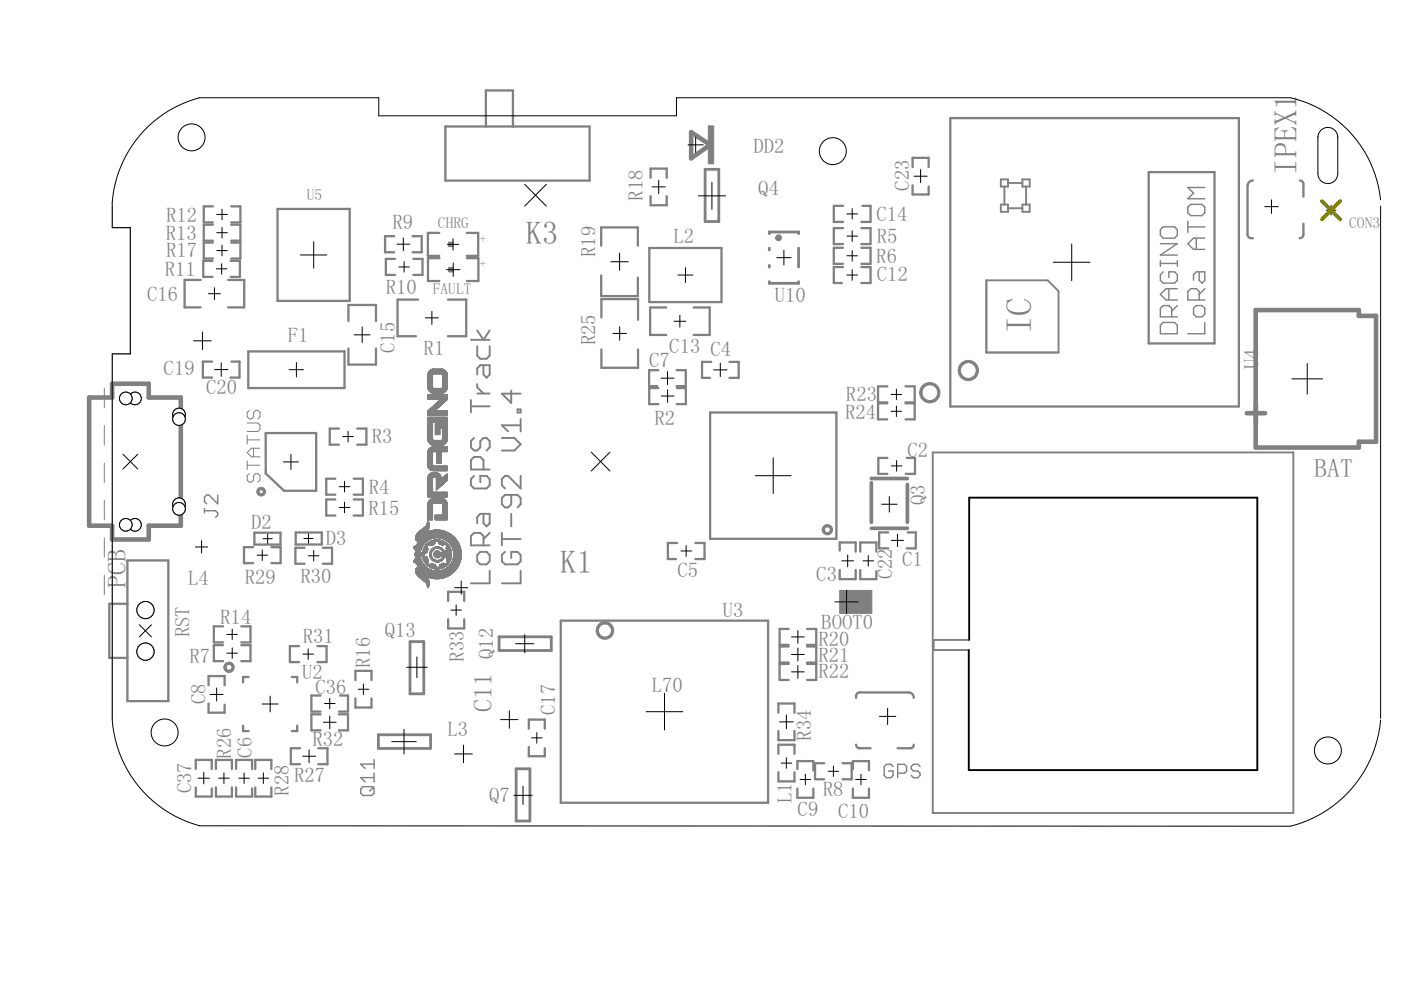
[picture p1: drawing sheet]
<svg xmlns="http://www.w3.org/2000/svg" width="297mm" height="210mm" viewBox="0 0 297 210" stroke-linecap="round" stroke-linejoin="round" font-family="sans-serif">
<defs><g id="words">
<text font-size="7.7" fill="#808080" x="218.7" y="70.9" transform="rotate(-90 218.7 70.9)">IC</text>
<g font-size="6.9" fill="#808080">
<text x="275" y="37" transform="rotate(-90 275 37)">IPEX1</text>
<text x="111.5" y="51.7">K3</text>
<text x="118.8" y="121.5">K1</text>
</g>
<g font-size="5.5" fill="#808080">
<text x="278.6" y="101.2">BAT</text>
<text x="26.7" y="124.6" transform="rotate(-90 26.7 124.6)">PCB</text>
<text x="104.3" y="150.9" transform="rotate(-90 104.3 150.9)">C11</text>
</g>
<g font-size="4.4" fill="#808080">
<text x="159.7" y="32.4">DD2</text>
<text x="160.8" y="41.3">Q4</text>
<text x="192.8" y="40.5" transform="rotate(-90 192.8 40.5)">C23</text>
<text x="35.2" y="47">R12</text>
<text x="136.3" y="42.6" transform="rotate(-90 136.3 42.6)">R18</text>
<text x="185.8" y="46.9">C14</text>
<text x="35.1" y="50.9">R13</text>
<text x="83.2" y="48.6">R9</text>
<text x="142.8" y="51.6">L2</text>
<text x="185.9" y="51.6">R5</text>
<text x="34.9" y="58.6">R11</text>
<text x="35.2" y="54.5">R17</text>
<text x="126.3" y="54.5" transform="rotate(-90 126.3 54.5)">R19</text>
<text x="185.8" y="55.7">R6</text>
<text x="185.9" y="59.7">C12</text>
<text x="31.2" y="63.8">C16</text>
<text x="81.8" y="62.3">R10</text>
<text x="164.3" y="64">U10</text>
<text x="61" y="72.5">F1</text>
<text x="83.7" y="74.9" transform="rotate(-90 83.7 74.9)">C15</text>
<text x="89.8" y="75.3">R1</text>
<text x="126.2" y="73.2" transform="rotate(-90 126.2 73.2)">R25</text>
<text x="137.6" y="77.7">C7</text>
<text x="141.9" y="74.8">C13 C4</text>
<text x="34.7" y="79.4">C19</text>
<text x="43.7" y="83.6">C20</text>
<text x="266.8" y="78.3" transform="rotate(-90 266.8 78.3)">U4</text>
<text x="179.2" y="88.8">R24</text>
<text x="179.4" y="85.1">R23</text>
<text x="78.9" y="94">R3</text>
<text x="138.8" y="90.1">R2</text>
<text x="192.4" y="96.8">C2</text>
<text x="78.2" y="104.8">R4</text>
<text x="196.1" y="107.1" transform="rotate(-90 196.1 107.1)">Q3</text>
<text x="53.2" y="112.1">D2</text>
<text x="78.1" y="109.2">R15</text>
<text x="69.1" y="115.6">D3</text>
<text x="191.3" y="119.9">C1</text>
<text x="39.9" y="124.1">L4</text>
<text x="51.9" y="123.8">R29</text>
<text x="63.7" y="123.6">R30</text>
<text x="143.6" y="122.4">C5</text>
<text x="173.1" y="123.3">C3</text>
<text x="189.2" y="122.9" transform="rotate(-90 189.2 122.9)">C22</text>
<text x="153.2" y="130.7">U3</text>
<text x="40.2" y="135.1" transform="rotate(-90 40.2 135.1)">RST</text>
<text x="46.7" y="132.4">R14</text>
<text x="64.2" y="136.4">R31</text>
<text x="81.6" y="135">Q13</text>
<text x="173.5" y="136.9">R20</text>
<text x="174.1" y="133.3">BOOT0</text>
<text x="40.2" y="140.5">R7</text>
<text x="64.1" y="143.9">U2</text>
<text x="78.5" y="141.7" transform="rotate(-90 78.5 141.7)">R16</text>
<text x="98.4" y="140.3" transform="rotate(-90 98.4 140.3)">R33</text>
<text x="104.6" y="139.7" transform="rotate(-90 104.6 139.7)">Q12</text>
<text x="173.5" y="140.3">R21</text>
<text x="173.5" y="143.7">R22</text>
<text x="43.6" y="149.3" transform="rotate(-90 43.6 149.3)">C8</text>
<text x="66.9" y="147.1">C36</text>
<text x="138.2" y="146.7">L70</text>
<text x="94.9" y="156">L3</text>
<text x="117.7" y="151.6" transform="rotate(-90 117.7 151.6)">C17</text>
<text x="49" y="160.8" transform="rotate(-90 49 160.8)">R26</text>
<text x="53.4" y="160.7" transform="rotate(-90 53.4 160.7)">C6</text>
<text x="66.2" y="158.2">R32</text>
<text x="172" y="157" transform="rotate(-90 172 157)">R34</text>
<text x="62.3" y="165.9">R27</text>
<text x="40.6" y="168.2" transform="rotate(-90 40.6 168.2)">C37</text>
<text x="61.3" y="168.7" transform="rotate(-90 61.3 168.7)">R28</text>
<text x="103.7" y="169.9">Q7</text>
<text x="167.9" y="170.3" transform="rotate(-90 167.9 170.3)">L1</text>
<text x="169.1" y="173">C9</text>
<text x="174.5" y="168.7">R8</text>
<text x="177.7" y="173.4">C10</text>
</g>
<g font-size="3.3" fill="#808080">
<text x="65" y="42.4">U5</text>
<text x="92.8" y="48.4">CHRG</text>
<text x="286" y="48.4">CON3</text>
<text x="91.7" y="62.3">FAULT</text>
</g>
<g font-size="2.7" fill="#808080">
<text x="103.3" y="51.3" transform="rotate(-90 103.3 51.3)">+</text>
<text x="103.4" y="56.7" transform="rotate(-90 103.4 56.7)">+</text>
</g>
</g></defs>
<g fill="none" stroke="#808080" stroke-width=".21">
<path d="M23.8 43.7v4.6h3.8v26.8h-3.8v77.2M22.1 82.3v4.1M22.1 90.3v4.1M22.1 98.2v4.1M52.4 92.4v1.8M52.4 97.7v1.8M52.4 89.7h2.3l.4 .4v.9l-.4 .5h-2.3M52.4 98.6h2.7M52.4 93.3h2.7M52.9 87l-.5 .4v.9l.5 .5h.4l.5-.5v-.9l.4-.4h.5l.4 .4v.9l-.4 .5M53.8 95v1.9M55.1 95h-1.8l-.9 .9 .9 1h1.8"/>
<path d="M22.1 106.1v4.1M22.1 114v4.1M52.9 100.4l-.5 .5v.9l.5 .4h.4l.5-.4v-.9l.4-.5h.5l.4 .5v.9l-.4 .4M22.1 121.9v4.1"/>
</g>
<g fill="none" stroke="#808080" stroke-width=".3">
<path d="M255.4 39.8h-3.6l1.2 1.2-1.2 1.1h3.6M246 55.3v1.2M246 55.9h3.6M246 51.7h3.6l-3.6 2.4h3.6M246.6 48.1h2.4l.6 .6v1.2l-.6 .6h-2.4l-.6-.6v-1.2zM246.6 57.6l-.6 .6v1.2l.6 .6h2.4l.6-.6v-1.2l-.6-.6h-1.2v1.2M249.6 55.3v1.2M251.8 43.9l.7-.6h2.3l.6 .6v1.2l-.6 .6h-2.3l-.7-.6zM251.8 46.9v2.4M251.8 48.1h3.6M253.6 50.5v2.4M254.3 57.6v1.8l.5 .6 .6-.6v-1.8h-1.8l-.6 .6v1.2"/>
<path d="M255.4 50.5h-2.4l-1.2 1.2 1.2 1.2h2.4M246 69l.6-.6h2.4l.6 .6v1.8h-3.6zM247.8 61.2v2.4M248.4 67.2v-1.8l-.6-.6h-1.2l-.6 .6v1.8h3.6M249.6 64.8l-1.2 1.2M249.6 61.2h-2.4l-1.2 1.2 1.2 1.2h2.4M253.6 64.8h1.2l.6 .6v1.2l-.6 .6h-1.2l-.6-.6v-1.2zM254.3 63.6v-1.8l-.7-.6h-1.1l-.7 .6v1.8h3.6M255.4 68.4v2.4h-3.6M255.4 61.2l-1.1 1.2M43.3 108.3h2.4l.5 .5v.4l-.5 .5M43.3 107.8v1"/>
<path d="M46.2 104.9v1.9l-1.9-1.9h-.5l-.5 .5v1l.5 .4M76.5 167.3l.5-.5h1.8l.5 .5v.9l-.5 .5h-1.8l-.5-.5zM79.3 161.1v1.8M79.3 163.9v1.9M79.3 166.8l-.9 .9M79.3 164.9h-2.8l.9 .9M79.3 162h-2.8l.9 .9M189.4 162.5l-.5-.4h-1l-.4 .4v1.9l.4 .5h1l.5-.5v-.9h-1M190.3 163.9h1.4l.5-.4v-1l-.5-.4h-1.4v2.8M195.1 162.5l-.5-.4h-.9l-.5 .4v.5l.5 .5h.9l.5 .4v.5l-.5 .5h-.9l-.5-.5"/>
</g>
<path d="M146.5 28l4.1 2.7-4.1 2.9zM266.2 65.7h21.9v1.3h3.6v26.7h-3.6v1.2h-21.9zM18.9 84.3h4.9v-2.9h7.7v2.9h6.8v27.2h-6.8v2.9h-7.7v-2.9h-4.9zM264.4 87.6h3.8M266.3 85.7v3.8" fill="none" stroke="#808080" stroke-width=".97"/>
<g fill="none" stroke="#808080" stroke-width=".4">
<path d="M212.2 38h1.5v1.6h-1.5zM213 39.6v3.8M213.7 38.8h3.1M216.8 38h1.5v1.6h-1.5zM217.6 39.6v3.8M209.1 59.4h13l2.3 2.3v13M212.2 43.4h1.5v1.5h-1.5zM213.7 44.2h3.1M216.8 43.4h1.5v1.5h-1.5zM99.8 72.1h4M101.2 73.4v2l.6 .7h1.4l.6-.7v-2M101.2 70.1l1.3 2 1.3-2"/>
<path d="M102.5 77.4v2l.7 .7 .6-.7v-2h-2l-.6 .7v1.3M99.8 84.8v2.7M99.8 86.1h4M100.5 92.9l-.7 .6v1.3l.7 .7h.7l.6-.7v-1.3l.7-.6h.7l.6 .6v1.3l-.6 .7M101.2 81.4v.7l1.3 1.3M101.2 83.4h2.6M102.5 99.5v-1.9l-.7-.7h-1.3l-.7 .7v1.9h4M106.4 92.9h2.7l1.3 1.3-1.3 1.3h-2.7M108.4 82.8v2.6l-2-1.9h4M109.7 86.8h.7v.7h-.7zM110.4 88.8v2.7M110.4 90.2h-4l1.3 1.3"/>
<path d="M197.8 95.9h76.4v76.5h-76.4zM100.5 100.9l-.7 .7v1.3l.7 .7h2.7l.6-.7v-1.3l-.6-.7h-1.4v1.3M101.2 117.7l.6-.7h1.4l.6 .7v1.3l-.6 .7h-1.4l-.6-.7zM102.5 108.9v2.1l.7 .6 .6-.6v-2.1h-2l-.6 .7v1.4M102.5 115.6v-2l-.7-.6h-1.3l-.7 .6v2h4M103.8 113l-1.3 1.3M106.4 113v2.6M106.4 114.3h4M107.1 117l-.7 .7v1.3l.7 .7h2.6l.7-.7v-1.3l-.7-.7h-1.3v1.3M108.4 104.9v2l-.7 .7h-.6l-.7-.7v-1.3l.7-.7h2.6l.7 .7v1.3l-.7 .7M108.4 108.9v2.7M110.4 100.9v2.7l-2.7-2.7h-.6l-.7 .7v1.3l.7 .7"/>
<path d="M103.8 121v2.7h-4M110.4 121v2.7h-4M205.5 135.7h-7.5v2.1h7.4"/>
</g>
<g fill="none" stroke="#808080" stroke-width=".49">
<path d="M94.4 26.8h30.6v11.5h-30.6zM103 26.8v-7.6h5.8v7.6M137.9 37.7v-1.9h3.5v1.9M193.5 35.4v-1.9h3.4v1.9M193.5 39.3v1.9h3.4v-1.7M201.5 25h61.2v61.2h-61.2zM243.5 36.5h14v36.3h-14zM265.6 38.3l-.4 .1-.4 .3-.3 .7v10.3l.3 .7 .8 .1M275.6 38.3l.4 .1 .3 .4 .1 2.9M42.5 59.4h-3.4v5.8h3.4M45 55.3h-1.9v3.4h1.9M45.1 43.8h-1.9v3.4h1.9"/>
<path d="M45.1 47.6h-1.9v3.4h1.9M45.1 51.4h-1.9v3.4h1.9M48.4 59.4h3.4v5.8h-3.4M48.9 55.3h2v3.4h-2M49 43.8h2v3.4h-2M49 47.6h2v3.4h-2M49 51.4h2v3.4h-2M58.8 44.3h15.3v19.5h-15.3zM83.6 50.1h-2v3.4h2M83.7 54.9h-1.9v3.4h1.9M87.5 50.1h1.9v3.4h-1.9M87.6 54.9h2v3.4h-2"/>
<path d="M93.1 49.4h-2.4v4.9h2.4M93.2 54.7h-2.5v4.9h2.5M99 49.4h2.4v4.9h-2.4M99 54.7h2.4v4.9h-2.4M127.5 52.1v-3.9h7.7v3.9M127.5 58.4v4.4h7.7v-3.9M137.7 52.6h15.3v11.5h-15.3zM137.9 41.6v1.9h3.5v-1.9M178.7 56.6h-1.9v3.4h1.7M178.7 43.6h-1.9v3.5h1.9M178.7 48.4h-1.9v3.4h1.9M178.7 52.5h-1.9v3.4h1.9"/>
<path d="M182.6 56.6h2v3.4h-2M182.6 48.4h2v3.4h-2M182.6 52.5h2v3.4h-2M182.9 43.6h1.7v3.5h-2M209.1 59.4v15.3h15.3M276.4 47.4l-.1 2.6-.3 .4-.4 .1M45 76.7h-2v3.4h2M49.1 76.7h1.7v3.4h-1.9M52.6 74.5h20.4v7.8h-20.4zM73.9 68.1v-3.4h5.8v3.4M73.9 73.9v3.4h5.8v-3.4M88.6 63.5h-4.3v7.8h3.9"/>
<path d="M95 63.5h3.8v7.8h-3.8M127.5 67.3v-3.9h7.8v4.4M127.5 74.1v3.9h7.8v-3.9M139.6 78.5h-2v3.4h1.7M141.2 65.2h-3.4v5.8h3.4M143.5 78.5h1.9v3.4h-1.9M147.1 65.2h3.4v5.8h-3.4M150.8 76.7h-2v3.4h1.7M154.7 76.7h1.9v3.4h-1.9M56.3 91.8h10.7v12.3h-6.8l-3.9-3.7zM71.9 90.9h-2v3.4h2M75.7 90.9h2v3.4h-2"/>
<path d="M139.6 82.3h-2v3.4h2M143.5 82.3h1.9v3.4h-1.9M150.6 87.5h26.7v26.7h-26.7zM188.1 81.9h-1.9v3.4h1.9M188.1 85.5h-1.9v3.4h1.9M188.2 97.1h-2v3.4h2M192 81.9h1.9v3.4h-1.9M192 85.5h1.9v3.4h-1.9M192.3 97.1h1.7v3.4h-2M27 118.8h8.7v29.9h-8.7zM53.7 116h-2v3.4h2M53.9 112.9h5.6v2.6h-5.6z"/>
<path d="M57.6 116h1.9v3.4h-1.9M62.7 112.9h5.5v2.5h-5.5zM64.6 116.1h-2v3.4h2M68.5 116.1h1.9v3.4h-1.9M71.1 105.9h-1.9v3.4h1.9M71.1 101.5h-1.9v3.4h1.9M75 105.9h1.9v3.4h-1.9M75 101.5h1.9v3.4h-1.9M143.6 115.1h-2v3.4h1.7M147.4 115.1h2v3.4h-2M178 116.7v-1.7h3.4v2M182.4 117v-2h3.4v2"/>
<path d="M188.3 112.9h-1.9v3.4h1.9M192.5 112.9h1.7v3.4h-2M27 128h-3.8v11.5h3.8M47.3 136.8h-2v3.4h2M47.3 132.8h-2v3.4h2M51.2 136.8h1.9v3.4h-1.9M51.2 132.8h1.9v3.4h-1.9M63.4 137h-1.9v3.4h1.9M67.3 137h1.9v3.4h-1.9M95 127.4v-1.9h3.4v1.9M95 131.3v1.9h3.4v-1.9M118.9 131.6h44v38.6h-44z"/>
<path d="M167.2 133.3h-1.9v3.4h1.9M167.2 137.1h-1.9v3.4h1.9M171.1 133.3h2v3.4h-2M171.1 137.1h2v3.4h-2M178 120.9v1.9h3.4v-1.9M182.4 120.9v1.9h3.4v-1.7M44.2 145.3v-2h3.4v2M44.2 149.2v1.9h3.4v-1.7M51.5 153.9v1.1h1.2M52.7 143.5h-1.2v1.2M61.9 143.5h1.1v1.2M63 153.9v1.1h-1.1"/>
<path d="M63.6 158.6h-1.9v3.4h1.9M67.5 158.6h1.9v3.4h-1.9M68 147.5h-2v3.4h2M68 151.4h-2v3.5h2M71.9 151.4h1.9v3.5h-1.9M72.1 147.5h1.7v3.4h-1.9M75.4 144.2v-2h3.4v2M75.4 148.1v1.9h3.4v-1.9M112.1 154.5v-1.9h3.4v1.9M112.1 158.4v1.9h3.4v-1.7M165 151.1v-1.9h3.4v1.9M165 155v1.9h3.4v-1.9"/>
<path d="M165 159.9v-2h3.4v2M167.2 140.8h-1.9v3.4h1.9M171.1 140.8h2v3.4h-2M181.5 148l.2-.9 .6-.3h10.5l.7 .4 .2 .8M181.5 157.9v.2a.7 .7 0 0 0 .8 .5h2.3M193.7 157.9a.71 .71 0 0 1-.7 .7h-2.7M41.5 166.9v2h3.4v-1.7M41.5 163v-1.9h3.4v1.9M45.8 163v-1.9h3.4v1.9M45.8 166.9v2h3.4v-2M50.1 166.9v2h3.3v-1.7M50.1 163v-1.9h3.3v1.9"/>
<path d="M54.1 166.9v2h3.4v-2M54.1 163v-1.9h3.4v1.9M165 163.7v2h3.4v-2M169.1 163.1v-1.7h3.3v1.9M169.1 167.2v1.9h3.3v-1.9M174.8 161.8h-2v3.4h2M178.6 161.8h2v3.4h-2M180.8 163.1v-1.7h3.4v1.9M180.8 167.2v1.9h3.4v-1.9"/>
</g>
<g fill="#808080" stroke="#808080" stroke-width=".21">
<path d="M164.7 49.9a.62 .62 0 0 1 .9 .2 .62 .62 0 0 1-.4 .9 .62 .62 0 0 1-.8-.6l.7-.1 .1 .2-.8-.1z" fill-rule="evenodd"/>
<path d="M174.5 111.7a1.1 1.1 0 0 1 1.8 0 1.1 1.1 0 0 1-.6 1.7 1.1 1.1 0 0 1-1.4-1.1h.5a.61 .61 0 0 1 .8-.6 .61 .61 0 0 1 .2 1 .61 .61 0 0 1-1-.2v-.2h-.5z" fill-rule="evenodd"/>
<path d="M195.7 81.7a2.16 2.16 0 0 1 3.4 .6 2.16 2.16 0 0 1-1.5 3.1 2.16 2.16 0 0 1-2.6-2.2h.5a1.67 1.67 0 0 1 2.4-1.5 1.67 1.67 0 0 1 .3 2.8 1.67 1.67 0 0 1-2.7-.9v-.4h-.5a2.15 2.15 0 0 1 .7-1.5z" fill-rule="evenodd"/>
<path d="M203.9 77a2.15 2.15 0 0 1 3.3 .5 2.15 2.15 0 0 1-1.4 3.1 2.15 2.15 0 0 1-2.6-2.1h.4a1.68 1.68 0 0 1 2.5-1.3 1.68 1.68 0 0 1 .2 2.8 1.68 1.68 0 0 1-2.6-1.1l-.1-.4h-.4a2.03 2.03 0 0 1 .7-1.5z" fill-rule="evenodd"/>
<path d="M127.1 132.2a1.87 1.87 0 0 1 2.8 .7 1.87 1.87 0 0 1-1.2 2.6 1.87 1.87 0 0 1-2.3-1.8h.5a1.38 1.38 0 0 1 1.9-1.3 1.38 1.38 0 0 1 .3 2.3 1.38 1.38 0 0 1-2.2-.7v-.3h-.5a1.96 1.96 0 0 1 .7-1.5z" fill-rule="evenodd"/>
<path d="M54.7 103.7a.93 .93 0 0 1 1.4 0 .93 .93 0 0 1-.5 1.4 .93 .93 0 0 1-1.2-.9h.5a.45 .45 0 0 1 .7-.3 .45 .45 0 0 1 .1 .7 .45 .45 0 0 1-.8-.2v-.2h-.5z" fill-rule="evenodd"/>
<path d="M47.7 140.8a1.09 1.09 0 0 1 1.7 .1 1.09 1.09 0 0 1-.5 1.6 1.09 1.09 0 0 1-1.4-1h.4a.61 .61 0 0 1 .9-.6 .61 .61 0 0 1 .2 1 .61 .61 0 0 1-1-.2l-.1-.2h-.4z" fill-rule="evenodd"/>
</g>
<path d="M149.5 35.9h2.9v11.1h-2.9zM163.1 59.7v.4h6.2v-.4M163.1 49.6v-.4h6.2v.4M163.1 52.6v.4M163.1 56.3v.3M169.3 52.6v4M86.9 136h3v11.1h-3zM105.8 135h11.1v2.9h-11.1zM80.2 155.8h11.1v2.9h-11.1zM109.4 163h3v11.1h-3z" fill="none" stroke="#808080" stroke-width=".59"/>
<g fill="#808080" stroke="#808080" stroke-width=".21">
<path d="M95.1 51.3h1v1h-1z"/>
<path d="M95.1 56.7h1v1h-1z"/>
<path d="M150.2 26.7h1.1v8h-1.1z"/>
<path d="M178 125.2h6.8v4.8h-6.8z"/>
<path d="M97.8 117.3v.4z"/>
<path d="M97.7 117.2l.1 .7z"/>
<path d="M97.7 116.9v1.2z"/>
<path d="M97.7 116.8v1.5z"/>
<path d="M97.7 116.6v1.9z"/>
<path d="M97.6 116.5l.1 2.1z"/>
<path d="M97.6 116.4l.1 2.3z"/>
<path d="M97.6 116.3v2.5z"/>
<path d="M97.6 116.2v2.7z"/>
<path d="M97.5 116.1l.1 2.9z"/>
<path d="M97.5 116l.1 3z"/>
<path d="M97.5 116v3.1z"/>
<path d="M97.5 115.9v3.3z"/>
<path d="M97.5 115.8v3.5z"/>
<path d="M97.4 115.7l.1 3.6z"/>
<path d="M97.4 115.7l.1 3.7z"/>
<path d="M97.4 115.6v3.9z"/>
<path d="M97.3 115.6l.1 3.9z"/>
<path d="M97.3 115.5l.1 4.1z"/>
<path d="M97.3 115.4v4.2z"/>
<path d="M97.3 115.4v4.3z"/>
<path d="M97.2 115.3l.1 4.5z"/>
<path d="M97.2 115.3v4.5z"/>
<path d="M97.2 115.2v4.7z"/>
<path d="M97.1 115.1l.1 4.9z"/>
<path d="M97.1 115v5.1z"/>
<path d="M97 114.9l.1 5.2z"/>
<path d="M97 114.9v5.3z"/>
<path d="M97 114.8v5.4z"/>
<path d="M96.9 114.8l.1 5.5z"/>
<path d="M96.9 114.7l.1 5.6z"/>
<path d="M96.9 114.7v5.7z"/>
<path d="M96.8 114.6l.1 5.9z"/>
<path d="M96.8 114.6v5.9z"/>
<path d="M96.8 114.5v6z"/>
<path d="M96.8 114.5v6.1z"/>
<path d="M96.7 114.4l.1 6.2z"/>
<path d="M96.7 114.4v6.2z"/>
<path d="M96.7 114.4v6.3z"/>
<path d="M96.6 114.4l.1 6.3z"/>
<path d="M96.6 114.3l.1 6.4z"/>
<path d="M96.6 114.3v6.5z"/>
<path d="M96.5 114.2l.1 6.6z"/>
<path d="M96.5 114.2l.1 6.7z"/>
<path d="M96.5 114.2v6.7z"/>
<path d="M96.5 114.1v6.8z"/>
<path d="M96.4 114.1l.1 6.9z"/>
<path d="M96.4 114.1v6.9z"/>
<path d="M96.4 114v7.1z"/>
<path d="M96.3 114l.1 7.1z"/>
<path d="M96.3 113.9v7.2z"/>
<path d="M96.3 113.9v7.3z"/>
<path d="M96.2 113.9l.1 7.3z"/>
<path d="M96.2 117.8v3.4z"/>
<path d="M96.2 113.9v3.4z"/>
<path d="M96.2 117.4v.3z"/>
<path d="M96.2 118v3.2z"/>
<path d="M96.2 113.9v3.2z"/>
<path d="M96.2 118.2v3.1z"/>
<path d="M96.2 113.8v3.1z"/>
<path d="M96.1 118.3l.1 3z"/>
<path d="M96.1 113.8l.1 3z"/>
<path d="M96.1 118.4l.1 2.9z"/>
<path d="M96.1 113.8l.1 2.9z"/>
<path d="M96.1 118.5v2.8z"/>
<path d="M96.1 113.8v2.8z"/>
<path d="M96.1 118.6v2.7z"/>
<path d="M96.1 113.7v2.8z"/>
<path d="M96 118.7l.1 2.7z"/>
<path d="M96 113.7l.1 2.7z"/>
<path d="M96 118.8v2.6z"/>
<path d="M96 113.7v2.6z"/>
<path d="M96 118.9v2.5z"/>
<path d="M96 113.7v2.5z"/>
<path d="M95.9 118.9l.1 2.6z"/>
<path d="M95.9 113.6l.1 2.6z"/>
<path d="M95.9 119l.1 2.5z"/>
<path d="M95.9 113.6l.1 2.5z"/>
<path d="M95.9 119v2.5z"/>
<path d="M95.9 113.6v2.5z"/>
<path d="M95.9 119.1v2.4z"/>
<path d="M95.9 113.6v2.4z"/>
<path d="M95.8 119.1l.1 2.4z"/>
<path d="M95.8 113.6l.1 2.4z"/>
<path d="M95.8 119.2l.1 2.3z"/>
<path d="M95.8 113.5l.1 2.4z"/>
<path d="M95.8 119.2v2.4z"/>
<path d="M95.8 113.5v2.4z"/>
<path d="M95.8 119.3v2.3z"/>
<path d="M95.8 113.5v2.3z"/>
<path d="M95.7 119.4l.1 2.2z"/>
<path d="M95.7 113.5l.1 2.2z"/>
<path d="M95.7 119.4v2.2z"/>
<path d="M95.7 117.4v.2z"/>
<path d="M95.7 113.5v2.2z"/>
<path d="M95.7 117.3v.2z"/>
<path d="M95.7 119.4v2.3z"/>
<path d="M95.7 117.2v.7z"/>
<path d="M95.7 113.4v2.3z"/>
<path d="M95.7 119.5v2.2z"/>
<path d="M95.7 117v1.1z"/>
<path d="M95.7 113.4v2.2z"/>
<path d="M95.6 119.5l.1 2.2z"/>
<path d="M95.6 116.9l.1 1.3z"/>
<path d="M95.6 113.4l.1 2.2z"/>
<path d="M95.6 119.6l.1 2.1z"/>
<path d="M95.6 116.8l.1 1.5z"/>
<path d="M95.6 113.4l.1 2.1z"/>
<path d="M95.6 119.6v2.1z"/>
<path d="M95.6 116.7v1.7z"/>
<path d="M95.6 113.4v2.1z"/>
<path d="M95.5 119.6l.1 2.1z"/>
<path d="M95.5 116.6l.1 1.9z"/>
<path d="M95.5 113.3l.1 2.2z"/>
<path d="M95.5 119.7l.1 2.1z"/>
<path d="M95.5 116.5l.1 2.1z"/>
<path d="M95.5 113.3l.1 2.1z"/>
<path d="M95.5 119.7v2.1z"/>
<path d="M95.5 116.5v2.1z"/>
<path d="M95.5 113.3v2.1z"/>
<path d="M95.5 116.4v2.3z"/>
<path d="M95.5 113.3v2z"/>
<path d="M95.4 119.8l.1 2.1z"/>
<path d="M95.4 116.3l.1 2.5z"/>
<path d="M95.4 113.2l.1 2.1z"/>
<path d="M95.4 119.8l.1 2z"/>
<path d="M95.4 116.2l.1 2.7z"/>
<path d="M95.4 113.3l.1 2z"/>
<path d="M95.4 119.8v2.1z"/>
<path d="M95.4 116.2v2.7z"/>
<path d="M95.4 113.2v2.1z"/>
<path d="M95.4 119.9v2z"/>
<path d="M95.4 116.1v2.9z"/>
<path d="M95.4 113.2v2z"/>
<path d="M95.3 119.9l.1 2z"/>
<path d="M95.3 116.1l.1 2.9z"/>
<path d="M95.3 113.2l.1 2z"/>
<path d="M95.3 116.1l.1 3z"/>
<path d="M95.3 120v1.9z"/>
<path d="M95.3 116v3.1z"/>
<path d="M95.3 113.2v1.9z"/>
<path d="M95.2 120l.1 2z"/>
<path d="M95.2 116l.1 3.2z"/>
<path d="M95.2 113.1l.1 2z"/>
<path d="M95.2 120v2z"/>
<path d="M95.2 115.9v3.3z"/>
<path d="M95.2 113.1v2z"/>
<path d="M95.2 115.8v3.4z"/>
<path d="M95.2 113.1v1.9z"/>
<path d="M95.2 120.1v1.9z"/>
<path d="M95.2 115.8v3.5z"/>
<path d="M95.1 120.1l.1 1.9z"/>
<path d="M95.1 115.8l.1 3.5z"/>
<path d="M95.1 113.1l.1 1.9z"/>
<path d="M95.1 115.7l.1 3.6z"/>
<path d="M95.1 120.1v1.9z"/>
<path d="M95.1 115.7v3.7z"/>
<path d="M95.1 113.1v1.9z"/>
<path d="M95.1 120.2v1.9z"/>
<path d="M95.1 113v1.9z"/>
<path d="M95 120.2l.1 1.9z"/>
<path d="M95 115.7l.1 3.7z"/>
<path d="M95 113l.1 1.9z"/>
<path d="M95 115.6l.1 3.9z"/>
<path d="M95 120.2v1.9z"/>
<path d="M95 115.6v3.9z"/>
<path d="M95 113v1.9z"/>
<path d="M95 113v1.8z"/>
<path d="M95 120.3v1.8z"/>
<path d="M95 115.5v4z"/>
<path d="M94.9 120.3l.1 1.9z"/>
<path d="M94.9 115.5l.1 4.1z"/>
<path d="M94.9 112.9l.1 1.9z"/>
<path d="M94.9 120.3v1.8z"/>
<path d="M94.9 115.5v4.1z"/>
<path d="M94.9 113v1.8z"/>
<path d="M94.9 120.3v1.9z"/>
<path d="M94.9 119.3v.3z"/>
<path d="M94.9 115.4v3.7z"/>
<path d="M94.9 112.9v1.8z"/>
<path d="M94.8 120.4l.1 1.8z"/>
<path d="M94.8 119.3l.1 .4z"/>
<path d="M94.8 115.4l.1 3.7z"/>
<path d="M94.8 112.9l.1 1.8z"/>
<path d="M94.8 115.4l.1 3.6z"/>
<path d="M94.8 120.4v1.8z"/>
<path d="M94.8 119.4v.3z"/>
<path d="M94.8 118.4v.6z"/>
<path d="M94.8 115.4v2.9z"/>
<path d="M94.8 112.9v1.8z"/>
<path d="M94.8 107v3.2z"/>
<path d="M94.8 104.4v.9z"/>
<path d="M94.8 100.5v1.3z"/>
<path d="M94.8 98.8v1z"/>
<path d="M94.8 94.8v.9z"/>
<path d="M94.8 89.9v3.2z"/>
<path d="M94.8 88.5v1z"/>
<path d="M94.8 87.2v.9z"/>
<path d="M94.8 83.8v.9z"/>
<path d="M94.8 79.5v2.6z"/>
<path d="M94.8 106.8v3.4z"/>
<path d="M94.8 89.9v3.4z"/>
<path d="M94.8 79.4v2.8z"/>
<path d="M94.8 118.4v.5z"/>
<path d="M94.8 116.8v1.5z"/>
<path d="M94.8 115.4v1.3z"/>
<path d="M94.8 106.7v3.5z"/>
<path d="M94.8 100.6v1.2z"/>
<path d="M94.8 89.9v3.5z"/>
<path d="M94.8 79.2v3.1z"/>
<path d="M94.8 119.4v.4z"/>
<path d="M94.8 118.5v.4z"/>
<path d="M94.8 116.7v1.6z"/>
<path d="M94.8 115.8v.8z"/>
<path d="M94.8 115.3v.4z"/>
<path d="M94.7 106.6l.1 3.6z"/>
<path d="M94.7 104.4l.1 .9z"/>
<path d="M94.7 100.6l.1 1.3z"/>
<path d="M94.7 98.8l.1 1z"/>
<path d="M94.7 94.8l.1 .9z"/>
<path d="M94.7 89.9l.1 3.6z"/>
<path d="M94.7 88.5l.1 1z"/>
<path d="M94.7 87.2l.1 .9z"/>
<path d="M94.7 83.7l.1 1.1z"/>
<path d="M94.7 79.2l.1 3.2z"/>
<path d="M94.7 120.5l.1 1.7z"/>
<path d="M94.7 119.4l.1 .4z"/>
<path d="M94.7 118.5l.1 .3z"/>
<path d="M94.7 116.7l.1 1.6z"/>
<path d="M94.7 115.9l.1 .7z"/>
<path d="M94.7 115.3l.1 .4z"/>
<path d="M94.7 112.9l.1 1.7z"/>
<path d="M94.7 106.5v3.7z"/>
<path d="M94.7 104.4v.9z"/>
<path d="M94.7 100.6v1.3z"/>
<path d="M94.7 98.8v1z"/>
<path d="M94.7 94.8v.9z"/>
<path d="M94.7 89.9v3.6z"/>
<path d="M94.7 88.5v1z"/>
<path d="M94.7 87.2v.9z"/>
<path d="M94.7 83.8v1z"/>
<path d="M94.7 79.1v3.4z"/>
<path d="M94.7 120.5v1.7z"/>
<path d="M94.7 119.5v.3z"/>
<path d="M94.7 118.6v.2z"/>
<path d="M94.7 116.8v1.5z"/>
<path d="M94.7 116v.6z"/>
<path d="M94.7 115.3v.4z"/>
<path d="M94.7 112.9v1.7z"/>
<path d="M94.7 89.9v3.7z"/>
<path d="M94.7 83.7v1.1z"/>
<path d="M94.7 79v3.5z"/>
<path d="M94.7 120.5v1.8z"/>
<path d="M94.7 118.6v.1z"/>
<path d="M94.7 116.8v1.4z"/>
<path d="M94.7 116v.5z"/>
<path d="M94.7 115.3v.3z"/>
<path d="M94.7 112.8v1.8z"/>
<path d="M94.7 106.4v3.8z"/>
<path d="M94.7 100.7v1.2z"/>
<path d="M94.7 79v3.6z"/>
<path d="M94.7 116.1v.4z"/>
<path d="M94.7 115.2v.4z"/>
<path d="M94.6 106.4l.1 3.8z"/>
<path d="M94.6 104.4l.1 .9z"/>
<path d="M94.6 100.7l.1 1.3z"/>
<path d="M94.6 98.8l.1 1z"/>
<path d="M94.6 94.8l.1 .9z"/>
<path d="M94.6 89.9l.1 3.8z"/>
<path d="M94.6 88.5l.1 1z"/>
<path d="M94.6 87.2l.1 .9z"/>
<path d="M94.6 83.8l.1 1.1z"/>
<path d="M94.6 78.9l.1 3.8z"/>
<path d="M94.6 120.5l.1 1.8z"/>
<path d="M94.6 119.5l.1 .4z"/>
<path d="M94.6 116.8l.1 1.4z"/>
<path d="M94.6 116.2l.1 .2z"/>
<path d="M94.6 115.2l.1 .4z"/>
<path d="M94.6 112.8l.1 1.8z"/>
<path d="M94.6 119.6l.1 .3z"/>
<path d="M94.6 115.2l.1 .3z"/>
<path d="M94.6 106.3v3.9z"/>
<path d="M94.6 104.4v.9z"/>
<path d="M94.6 100.7v1.3z"/>
<path d="M94.6 98.8v1z"/>
<path d="M94.6 94.8v.9z"/>
<path d="M94.6 89.9v3.9z"/>
<path d="M94.6 88.5v1z"/>
<path d="M94.6 87.2v.9z"/>
<path d="M94.6 83.8v1.1z"/>
<path d="M94.6 78.9v3.8z"/>
<path d="M94.6 120.5v1.8z"/>
<path d="M94.6 119.6v.3z"/>
<path d="M94.6 116.8v1.4z"/>
<path d="M94.6 115.2v.3z"/>
<path d="M94.6 112.8v1.7z"/>
<path d="M94.6 100.8v1.2z"/>
<path d="M94.6 78.8v4z"/>
<path d="M94.6 120.6v1.7z"/>
<path d="M94.5 106.2l.1 4z"/>
<path d="M94.5 104.4l.1 .9z"/>
<path d="M94.5 100.8l.1 1.2z"/>
<path d="M94.5 98.8l.1 1z"/>
<path d="M94.5 94.8l.1 .9z"/>
<path d="M94.5 89.9l.1 3.9z"/>
<path d="M94.5 88.5l.1 1z"/>
<path d="M94.5 87.2l.1 .9z"/>
<path d="M94.5 83.7l.1 1.2z"/>
<path d="M94.5 78.8l.1 4z"/>
<path d="M94.5 120.6l.1 1.7z"/>
<path d="M94.5 119.6l.1 .3z"/>
<path d="M94.5 116.8l.1 1.4z"/>
<path d="M94.5 115.1l.1 .4z"/>
<path d="M94.5 112.8l.1 1.7z"/>
<path d="M94.5 100.8l.1 1.3z"/>
<path d="M94.5 89.9l.1 4z"/>
<path d="M94.5 83.8l.1 1.1z"/>
<path d="M94.5 119.6l.1 .4z"/>
<path d="M94.5 106.2v4z"/>
<path d="M94.5 104.4v.9z"/>
<path d="M94.5 100.8v1.3z"/>
<path d="M94.5 98.8v1z"/>
<path d="M94.5 94.8v.9z"/>
<path d="M94.5 89.9v4z"/>
<path d="M94.5 88.5v1z"/>
<path d="M94.5 87.2v.9z"/>
<path d="M94.5 83.8v1.2z"/>
<path d="M94.5 78.7v4.2z"/>
<path d="M94.5 120.6v1.7z"/>
<path d="M94.5 119.6v.4z"/>
<path d="M94.5 116.8v1.4z"/>
<path d="M94.5 115.1v.3z"/>
<path d="M94.5 112.8v1.7z"/>
<path d="M94.5 116.9v1.3z"/>
<path d="M94.4 106.2l.1 4z"/>
<path d="M94.4 104.4l.1 .9z"/>
<path d="M94.4 100.9l.1 1.2z"/>
<path d="M94.4 98.8l.1 1z"/>
<path d="M94.4 94.8l.1 .9z"/>
<path d="M94.4 89.9l.1 4z"/>
<path d="M94.4 88.5l.1 1z"/>
<path d="M94.4 87.2l.1 .9z"/>
<path d="M94.4 83.8l.1 1.2z"/>
<path d="M94.4 78.7l.1 4.2z"/>
<path d="M94.4 120.6l.1 1.8z"/>
<path d="M94.4 119.6l.1 .4z"/>
<path d="M94.4 116.9l.1 1.3z"/>
<path d="M94.4 115.1l.1 .3z"/>
<path d="M94.4 112.7l.1 1.8z"/>
<path d="M94.4 106.1v4.1z"/>
<path d="M94.4 104.4v.9z"/>
<path d="M94.4 100.9v1.3z"/>
<path d="M94.4 98.8v1z"/>
<path d="M94.4 94.8v.9z"/>
<path d="M94.4 89.9v4.1z"/>
<path d="M94.4 88.5v1z"/>
<path d="M94.4 87.2v.9z"/>
<path d="M94.4 83.8v1.2z"/>
<path d="M94.4 78.6v4.4z"/>
<path d="M94.4 120.6v1.7z"/>
<path d="M94.4 119.6v.5z"/>
<path d="M94.4 116.9v1.2z"/>
<path d="M94.4 115v.4z"/>
<path d="M94.4 112.7v1.7z"/>
<path d="M94.4 83.8v1.3z"/>
<path d="M94.4 120.7v1.7z"/>
<path d="M94.4 119.6v.4z"/>
<path d="M94.4 115.1v.3z"/>
<path d="M94.3 106l.1 4.2z"/>
<path d="M94.3 104.4l.1 .9z"/>
<path d="M94.3 100.9l.1 1.3z"/>
<path d="M94.3 98.8l.1 1z"/>
<path d="M94.3 94.8l.1 .9z"/>
<path d="M94.3 89.9l.1 4.2z"/>
<path d="M94.3 88.5l.1 1z"/>
<path d="M94.3 87.2l.1 .9z"/>
<path d="M94.3 83.7l.1 1.4z"/>
<path d="M94.3 78.6l.1 4.4z"/>
<path d="M94.3 120.7l.1 1.7z"/>
<path d="M94.3 119.6l.1 .5z"/>
<path d="M94.3 116.9l.1 1.2z"/>
<path d="M94.3 115l.1 .4z"/>
<path d="M94.3 112.7l.1 1.7z"/>
<path d="M94.3 101l.1 1.2z"/>
<path d="M94.3 83.8l.1 1.3z"/>
<path d="M94.3 78.5l.1 4.5z"/>
<path d="M94.3 106v4.2z"/>
<path d="M94.3 104.4v.9z"/>
<path d="M94.3 101v1.3z"/>
<path d="M94.3 98.8v1z"/>
<path d="M94.3 94.8v.9z"/>
<path d="M94.3 89.9v4.2z"/>
<path d="M94.3 88.5v1z"/>
<path d="M94.3 87.2v.9z"/>
<path d="M94.3 83.8v1.4z"/>
<path d="M94.3 78.5v4.6z"/>
<path d="M94.3 120.7v1.7z"/>
<path d="M94.3 119.6v.5z"/>
<path d="M94.3 116.9v1.2z"/>
<path d="M94.3 115v.4z"/>
<path d="M94.3 112.7v1.7z"/>
<path d="M94.3 114.9v.5z"/>
<path d="M94.2 106l.1 4.2z"/>
<path d="M94.2 104.4l.1 .9z"/>
<path d="M94.2 101l.1 1.3z"/>
<path d="M94.2 98.8l.1 1z"/>
<path d="M94.2 94.8l.1 .9z"/>
<path d="M94.2 89.9l.1 4.2z"/>
<path d="M94.2 88.5l.1 1z"/>
<path d="M94.2 87.2l.1 .9z"/>
<path d="M94.2 83.8l.1 1.4z"/>
<path d="M94.2 78.5l.1 4.6z"/>
<path d="M94.2 120.7l.1 1.7z"/>
<path d="M94.2 119.5l.1 .6z"/>
<path d="M94.2 116.9l.1 1.2z"/>
<path d="M94.2 114.9l.1 .5z"/>
<path d="M94.2 112.7l.1 1.6z"/>
<path d="M94.2 105.9l.1 4.3z"/>
<path d="M94.2 119.6l.1 .6z"/>
<path d="M94.2 116.9l.1 1.1z"/>
<path d="M94.2 112.6l.1 1.7z"/>
<path d="M94.2 105.9v4.3z"/>
<path d="M94.2 104.4v.9z"/>
<path d="M94.2 101.1v1.2z"/>
<path d="M94.2 98.8v1z"/>
<path d="M94.2 94.8v.9z"/>
<path d="M94.2 89.9v4.3z"/>
<path d="M94.2 88.5v1z"/>
<path d="M94.2 87.2v.9z"/>
<path d="M94.2 83.8v1.4z"/>
<path d="M94.2 78.4v4.7z"/>
<path d="M94.2 120.8v1.6z"/>
<path d="M94.2 119.5v.7z"/>
<path d="M94.2 117v1.1z"/>
<path d="M94.2 114.9v.5z"/>
<path d="M94.2 112.7v1.6z"/>
<path d="M94.2 101.1v1.3z"/>
<path d="M94.2 83.7v1.6z"/>
<path d="M94.1 105.9l.1 4.3z"/>
<path d="M94.1 104.4l.1 .9z"/>
<path d="M94.1 101.1l.1 1.3z"/>
<path d="M94.1 98.8l.1 1z"/>
<path d="M94.1 94.8l.1 .9z"/>
<path d="M94.1 89.9l.1 4.3z"/>
<path d="M94.1 88.5l.1 1z"/>
<path d="M94.1 87.2l.1 .9z"/>
<path d="M94.1 83.7l.1 1.6z"/>
<path d="M94.1 78.4l.1 4.8z"/>
<path d="M94.1 120.8l.1 1.6z"/>
<path d="M94.1 119.5l.1 .7z"/>
<path d="M94.1 116.9l.1 1.2z"/>
<path d="M94.1 114.9l.1 .5z"/>
<path d="M94.1 112.6l.1 1.7z"/>
<path d="M94.1 83.8l.1 1.5z"/>
<path d="M94.1 116.9l.1 1.3z"/>
<path d="M94.1 105.9v4.3z"/>
<path d="M94.1 104.4v.9z"/>
<path d="M94.1 101.2v1.2z"/>
<path d="M94.1 98.8v1z"/>
<path d="M94.1 94.8v.9z"/>
<path d="M94.1 89.9v4.3z"/>
<path d="M94.1 88.5v1z"/>
<path d="M94.1 87.2v.9z"/>
<path d="M94.1 83.8v1.5z"/>
<path d="M94.1 78.4v4.8z"/>
<path d="M94.1 120.8v1.6z"/>
<path d="M94.1 119.5v.7z"/>
<path d="M94.1 116.9v1.4z"/>
<path d="M94.1 114.9v.5z"/>
<path d="M94.1 112.6v1.7z"/>
<path d="M94.1 120.8v1.7z"/>
<path d="M94.1 116.8v1.5z"/>
<path d="M94 105.9l.1 4.3z"/>
<path d="M94 104.4l.1 .9z"/>
<path d="M94 101.2l.1 1.3z"/>
<path d="M94 98.8l.1 1z"/>
<path d="M94 94.8l.1 .9z"/>
<path d="M94 89.9l.1 4.3z"/>
<path d="M94 88.5l.1 1z"/>
<path d="M94 87.2l.1 .9z"/>
<path d="M94 83.8l.1 1.6z"/>
<path d="M94 78.4l.1 4.8z"/>
<path d="M94 120.8l.1 1.7z"/>
<path d="M94 119.5l.1 .7z"/>
<path d="M94 116.8l.1 1.5z"/>
<path d="M94 114.8l.1 .7z"/>
<path d="M94 112.6l.1 1.7z"/>
<path d="M94 105.8l.1 4.4z"/>
<path d="M94 89.9l.1 4.4z"/>
<path d="M94 120.9l.1 1.6z"/>
<path d="M94 119.5l.1 .8z"/>
<path d="M94 116.8l.1 1.6z"/>
<path d="M94 112.6l.1 1.6z"/>
<path d="M94 105.8v4.4z"/>
<path d="M94 104.4v.9z"/>
<path d="M94 101.2v1.3z"/>
<path d="M94 98.8v1z"/>
<path d="M94 94.8v.9z"/>
<path d="M94 89.9v4.4z"/>
<path d="M94 88.5v1z"/>
<path d="M94 87.2v.9z"/>
<path d="M94 83.8v1.6z"/>
<path d="M94 78.4v4.8z"/>
<path d="M94 120.8v1.7z"/>
<path d="M94 119.5v.8z"/>
<path d="M94 116.7v1.7z"/>
<path d="M94 114.8v.7z"/>
<path d="M94 112.6v1.6z"/>
<path d="M94 101.3v1.2z"/>
<path d="M94 83.7v1.7z"/>
<path d="M94 120.9v1.6z"/>
<path d="M94 119.4v.9z"/>
<path d="M94 101.3v1.3z"/>
<path d="M94 78.3v4.9z"/>
<path d="M94 116.6v1.9z"/>
<path d="M93.9 105.8l.1 4.4z"/>
<path d="M93.9 104.4l.1 .9z"/>
<path d="M93.9 101.3l.1 1.3z"/>
<path d="M93.9 98.8l.1 1z"/>
<path d="M93.9 94.8l.1 .9z"/>
<path d="M93.9 89.9l.1 4.4z"/>
<path d="M93.9 88.5l.1 1z"/>
<path d="M93.9 87.2l.1 .9z"/>
<path d="M93.9 83.8l.1 1.6z"/>
<path d="M93.9 78.3l.1 4.9z"/>
<path d="M93.9 120.9l.1 1.6z"/>
<path d="M93.9 119.4l.1 .9z"/>
<path d="M93.9 118l.1 .5z"/>
<path d="M93.9 116.6l.1 1.4z"/>
<path d="M93.9 114.8l.1 .7z"/>
<path d="M93.9 112.6l.1 1.6z"/>
<path d="M93.9 105.8v4.4z"/>
<path d="M93.9 104.4v.9z"/>
<path d="M93.9 101.3v1.3z"/>
<path d="M93.9 98.8v1z"/>
<path d="M93.9 94.8v.9z"/>
<path d="M93.9 89.9v4.4z"/>
<path d="M93.9 88.5v1z"/>
<path d="M93.9 87.2v.9z"/>
<path d="M93.9 83.8v1.7z"/>
<path d="M93.9 78.3v5z"/>
<path d="M93.9 120.9v1.6z"/>
<path d="M93.9 119.5v.9z"/>
<path d="M93.9 118.1v.5z"/>
<path d="M93.9 117.1v.9z"/>
<path d="M93.9 116.6v.4z"/>
<path d="M93.9 114.8v.7z"/>
<path d="M93.9 112.6v1.6z"/>
<path d="M93.9 117.1v.8z"/>
<path d="M93.9 116.6v.3z"/>
<path d="M93.9 114.7v.8z"/>
<path d="M93.9 101.4v1.2z"/>
<path d="M93.9 118.2v.4z"/>
<path d="M93.9 116.5v.4z"/>
<path d="M93.8 109.3l.1 .9z"/>
<path d="M93.8 105.8l.1 1.1z"/>
<path d="M93.8 104.4l.1 .9z"/>
<path d="M93.8 101.4l.1 1.3z"/>
<path d="M93.8 98.8l.1 1z"/>
<path d="M93.8 94.8l.1 .9z"/>
<path d="M93.8 93.2l.1 1.1z"/>
<path d="M93.8 89.9l.1 .9z"/>
<path d="M93.8 88.5l.1 1z"/>
<path d="M93.8 87.2l.1 .9z"/>
<path d="M93.8 83.8l.1 1.7z"/>
<path d="M93.8 82.2l.1 1.1z"/>
<path d="M93.8 78.3l.1 1.1z"/>
<path d="M93.8 120.9l.1 1.6z"/>
<path d="M93.8 119.5l.1 .9z"/>
<path d="M93.8 118.2l.1 .4z"/>
<path d="M93.8 117.1l.1 .8z"/>
<path d="M93.8 116.5l.1 .4z"/>
<path d="M93.8 114.7l.1 .9z"/>
<path d="M93.8 112.6l.1 1.6z"/>
<path d="M93.8 107l.1 2.2z"/>
<path d="M93.8 90.8l.1 2.3z"/>
<path d="M93.8 79.5l.1 2.6z"/>
<path d="M93.8 105.7l.1 1.1z"/>
<path d="M93.8 93.3l.1 1z"/>
<path d="M93.8 83.8l.1 1.8z"/>
<path d="M93.8 82.3l.1 1z"/>
<path d="M93.8 118.3l.1 .4z"/>
<path d="M93.8 116.4l.1 .4z"/>
<path d="M93.8 109.3v.9z"/>
<path d="M93.8 105.7v1.1z"/>
<path d="M93.8 104.4v.9z"/>
<path d="M93.8 101.5v1.2z"/>
<path d="M93.8 98.8v1z"/>
<path d="M93.8 94.8v.9z"/>
<path d="M93.8 93.3v1z"/>
<path d="M93.8 89.9v.9z"/>
<path d="M93.8 88.5v1z"/>
<path d="M93.8 87.2v.9z"/>
<path d="M93.8 83.7v1.9z"/>
<path d="M93.8 82.3v1z"/>
<path d="M93.8 78.3v1z"/>
<path d="M93.8 120.9v1.7z"/>
<path d="M93.8 119.5v.9z"/>
<path d="M93.8 118.3v.4z"/>
<path d="M93.8 117.1v.8z"/>
<path d="M93.8 116.4v.4z"/>
<path d="M93.8 114.7v.9z"/>
<path d="M93.8 112.5v1.7z"/>
<path d="M93.7 109.3l.1 .9z"/>
<path d="M93.7 105.7l.1 1z"/>
<path d="M93.7 104.4l.1 .9z"/>
<path d="M93.7 101.5l.1 1.2z"/>
<path d="M93.7 98.8l.1 1z"/>
<path d="M93.7 94.8l.1 .9z"/>
<path d="M93.7 93.3l.1 1z"/>
<path d="M93.7 89.9l.1 .9z"/>
<path d="M93.7 88.5l.1 1z"/>
<path d="M93.7 87.2l.1 .9z"/>
<path d="M93.7 83.8l.1 1.8z"/>
<path d="M93.7 82.3l.1 1z"/>
<path d="M93.7 78.3l.1 1z"/>
<path d="M93.7 120.9l.1 1.7z"/>
<path d="M93.7 119.5l.1 .9z"/>
<path d="M93.7 118.3l.1 .4z"/>
<path d="M93.7 117.1l.1 .8z"/>
<path d="M93.7 116.4l.1 .4z"/>
<path d="M93.7 114.7l.1 .9z"/>
<path d="M93.7 112.5l.1 1.7z"/>
<path d="M93.7 83.8l.1 1.9z"/>
<path d="M93.7 119.6l.1 .8z"/>
<path d="M93.7 118.4l.1 .3z"/>
<path d="M93.7 116.4l.1 .3z"/>
<path d="M93.7 109.3v.9z"/>
<path d="M93.7 105.7v1z"/>
<path d="M93.7 104.4v.9z"/>
<path d="M93.7 101.5v1.3z"/>
<path d="M93.7 98.8v1z"/>
<path d="M93.7 94.8v.9z"/>
<path d="M93.7 93.4v.9z"/>
<path d="M93.7 89.9v.9z"/>
<path d="M93.7 88.5v1z"/>
<path d="M93.7 87.2v.9z"/>
<path d="M93.7 83.8v1.9z"/>
<path d="M93.7 82.3v1z"/>
<path d="M93.7 78.3v1z"/>
<path d="M93.7 121v1.6z"/>
<path d="M93.7 119.6v.8z"/>
<path d="M93.7 118.4v.3z"/>
<path d="M93.7 117.1v.8z"/>
<path d="M93.7 116.4v.3z"/>
<path d="M93.7 114.7v.8z"/>
<path d="M93.7 112.5v1.6z"/>
<path d="M93.7 93.4v1z"/>
<path d="M93.7 82.4v.9z"/>
<path d="M93.7 118.4v.4z"/>
<path d="M93.7 117.2v.7z"/>
<path d="M93.7 116.4v.2z"/>
<path d="M93.7 101.6v1.2z"/>
<path d="M93.7 78.3v.9z"/>
<path d="M93.7 116.3v.3z"/>
<path d="M93.6 109.3l.1 .9z"/>
<path d="M93.6 105.7l.1 1z"/>
<path d="M93.6 104.4l.1 .9z"/>
<path d="M93.6 101.6l.1 1.2z"/>
<path d="M93.6 98.8l.1 1z"/>
<path d="M93.6 94.8l.1 .9z"/>
<path d="M93.6 93.4l.1 1z"/>
<path d="M93.6 89.9l.1 .9z"/>
<path d="M93.6 88.5l.1 1z"/>
<path d="M93.6 87.2l.1 .9z"/>
<path d="M93.6 83.8l.1 1.9z"/>
<path d="M93.6 82.4l.1 .9z"/>
<path d="M93.6 78.3l.1 .9z"/>
<path d="M93.6 121l.1 1.6z"/>
<path d="M93.6 119.6l.1 .8z"/>
<path d="M93.6 118.5l.1 .3z"/>
<path d="M93.6 117.2l.1 .7z"/>
<path d="M93.6 116.3l.1 .3z"/>
<path d="M93.6 114.7l.1 .8z"/>
<path d="M93.6 112.5l.1 1.6z"/>
<path d="M93.6 101.6l.1 1.3z"/>
<path d="M93.6 119.6l.1 .9z"/>
<path d="M93.6 117.2l.1 .6z"/>
<path d="M93.6 109.3v.9z"/>
<path d="M93.6 105.7v1z"/>
<path d="M93.6 104.4v.9z"/>
<path d="M93.6 101.6v1.3z"/>
<path d="M93.6 98.8v1z"/>
<path d="M93.6 94.8v.9z"/>
<path d="M93.6 93.4v1z"/>
<path d="M93.6 89.9v.9z"/>
<path d="M93.6 88.5v1z"/>
<path d="M93.6 87.2v.9z"/>
<path d="M93.6 83.7v2.1z"/>
<path d="M93.6 82.4v.9z"/>
<path d="M93.6 78.3v.9z"/>
<path d="M93.6 121v1.6z"/>
<path d="M93.6 119.7v.8z"/>
<path d="M93.6 118.5v.3z"/>
<path d="M93.6 117.2v.6z"/>
<path d="M93.6 116.3v.2z"/>
<path d="M93.6 114.6v.9z"/>
<path d="M93.6 112.5v1.6z"/>
<path d="M93.6 83.8v2z"/>
<path d="M93.6 118.6v.3z"/>
<path d="M93.5 109.3l.1 .9z"/>
<path d="M93.5 105.7l.1 1z"/>
<path d="M93.5 104.4l.1 .9z"/>
<path d="M93.5 101.7l.1 1.2z"/>
<path d="M93.5 98.8l.1 1z"/>
<path d="M93.5 94.8l.1 .9z"/>
<path d="M93.5 93.4l.1 1z"/>
<path d="M93.5 89.9l.1 .9z"/>
<path d="M93.5 88.5l.1 1z"/>
<path d="M93.5 87.2l.1 .9z"/>
<path d="M93.5 83.8l.1 2z"/>
<path d="M93.5 82.4l.1 .9z"/>
<path d="M93.5 78.3l.1 .9z"/>
<path d="M93.5 121l.1 1.6z"/>
<path d="M93.5 119.6l.1 .9z"/>
<path d="M93.5 118.6l.1 .3z"/>
<path d="M93.5 117.2l.1 .6z"/>
<path d="M93.5 116.2l.1 .3z"/>
<path d="M93.5 114.6l.1 .8z"/>
<path d="M93.5 112.5l.1 1.6z"/>
<path d="M93.5 101.7l.1 1.3z"/>
<path d="M93.5 119.7l.1 .8z"/>
<path d="M93.5 114.6l.1 .9z"/>
<path d="M93.5 109.3v.9z"/>
<path d="M93.5 105.7v1z"/>
<path d="M93.5 104.4v.9z"/>
<path d="M93.5 101.7v1.3z"/>
<path d="M93.5 98.8v1z"/>
<path d="M93.5 94.8v3.4z"/>
<path d="M93.5 93.4v1z"/>
<path d="M93.5 89.9v.9z"/>
<path d="M93.5 88.5v1z"/>
<path d="M93.5 87.2v.9z"/>
<path d="M93.5 83.8v2.1z"/>
<path d="M93.5 82.4v.9z"/>
<path d="M93.5 78.3v.9z"/>
<path d="M93.5 121v1.6z"/>
<path d="M93.5 119.7v.8z"/>
<path d="M93.5 118.6v.3z"/>
<path d="M93.5 117.2v.6z"/>
<path d="M93.5 116.2v.3z"/>
<path d="M93.5 114.6v.8z"/>
<path d="M93.5 112.5v1.6z"/>
<path d="M93.5 116.2v.2z"/>
<path d="M93.5 101.3v.4z"/>
<path d="M93.5 101.2v1.8z"/>
<path d="M93.5 84.7v1.2z"/>
<path d="M93.5 83.8v.9z"/>
<path d="M93.5 121.1v1.5z"/>
<path d="M93.5 112.5v1.5z"/>
<path d="M93.4 109.3l.1 .9z"/>
<path d="M93.4 105.7l.1 1z"/>
<path d="M93.4 104.4l.1 .9z"/>
<path d="M93.4 101.1l.1 1.9z"/>
<path d="M93.4 98.8l.1 1z"/>
<path d="M93.4 94.8l.1 3.4z"/>
<path d="M93.4 93.4l.1 1z"/>
<path d="M93.4 89.9l.1 .9z"/>
<path d="M93.4 88.5l.1 1z"/>
<path d="M93.4 87.2l.1 .9z"/>
<path d="M93.4 84.7l.1 1.2z"/>
<path d="M93.4 83.8l.1 .9z"/>
<path d="M93.4 82.4l.1 .9z"/>
<path d="M93.4 78.3l.1 .9z"/>
<path d="M93.4 121.1l.1 1.5z"/>
<path d="M93.4 119.7l.1 .8z"/>
<path d="M93.4 118.6l.1 .3z"/>
<path d="M93.4 117.3l.1 .5z"/>
<path d="M93.4 116.2l.1 .2z"/>
<path d="M93.4 114.6l.1 .8z"/>
<path d="M93.4 112.5l.1 1.5z"/>
<path d="M93.4 109.3v.9z"/>
<path d="M93.4 105.7v1z"/>
<path d="M93.4 104.4v.9z"/>
<path d="M93.4 101v2z"/>
<path d="M93.4 98.8v1z"/>
<path d="M93.4 94.8v3.4z"/>
<path d="M93.4 93.4v1z"/>
<path d="M93.4 89.9v.9z"/>
<path d="M93.4 88.5v1z"/>
<path d="M93.4 87.2v.9z"/>
<path d="M93.4 84.8v1.1z"/>
<path d="M93.4 83.8v.9z"/>
<path d="M93.4 82.4v.9z"/>
<path d="M93.4 78.3v.9z"/>
<path d="M93.4 121.1v1.5z"/>
<path d="M93.4 119.7v.8z"/>
<path d="M93.4 118.7v.3z"/>
<path d="M93.4 117.3v.5z"/>
<path d="M93.4 116.2v.2z"/>
<path d="M93.4 114.6v.8z"/>
<path d="M93.4 112.5v1.5z"/>
<path d="M93.4 100.9v2.2z"/>
<path d="M93.4 84.8v1.2z"/>
<path d="M93.4 116.1v.3z"/>
<path d="M93.3 109.3l.1 .9z"/>
<path d="M93.3 105.7l.1 1z"/>
<path d="M93.3 104.4l.1 .9z"/>
<path d="M93.3 100.9l.1 2.2z"/>
<path d="M93.3 98.8l.1 1z"/>
<path d="M93.3 94.8l.1 3.4z"/>
<path d="M93.3 93.4l.1 1z"/>
<path d="M93.3 89.9l.1 .9z"/>
<path d="M93.3 88.5l.1 1z"/>
<path d="M93.3 87.2l.1 .9z"/>
<path d="M93.3 84.8l.1 1.2z"/>
<path d="M93.3 83.8l.1 .9z"/>
<path d="M93.3 82.4l.1 .9z"/>
<path d="M93.3 78.3l.1 .9z"/>
<path d="M93.3 121.1l.1 1.5z"/>
<path d="M93.3 119.7l.1 .8z"/>
<path d="M93.3 118.7l.1 .3z"/>
<path d="M93.3 117.3l.1 .5z"/>
<path d="M93.3 116.1l.1 .3z"/>
<path d="M93.3 114.6l.1 .8z"/>
<path d="M93.3 112.5l.1 1.5z"/>
<path d="M93.3 100.8l.1 2.3z"/>
<path d="M93.3 117.2l.1 .6z"/>
<path d="M93.3 109.3v.9z"/>
<path d="M93.3 105.7v1z"/>
<path d="M93.3 104.4v.9z"/>
<path d="M93.3 100.8v2.3z"/>
<path d="M93.3 98.8v1z"/>
<path d="M93.3 94.8v3.4z"/>
<path d="M93.3 93.4v1z"/>
<path d="M93.3 89.9v.9z"/>
<path d="M93.3 88.5v1z"/>
<path d="M93.3 87.2v.9z"/>
<path d="M93.3 84.9v1.1z"/>
<path d="M93.3 83.8v.9z"/>
<path d="M93.3 82.4v.9z"/>
<path d="M93.3 78.3v.9z"/>
<path d="M93.3 121.1v1.5z"/>
<path d="M93.3 119.7v.8z"/>
<path d="M93.3 118.7v.3z"/>
<path d="M93.3 117.2v.7z"/>
<path d="M93.3 116.1v.3z"/>
<path d="M93.3 114.6v.8z"/>
<path d="M93.3 112.5v1.5z"/>
<path d="M93.3 100.8v2.4z"/>
<path d="M93.3 84.9v1.2z"/>
<path d="M93.3 119.8v.7z"/>
<path d="M93.3 116.1v.2z"/>
<path d="M93.2 109.3l.1 .9z"/>
<path d="M93.2 105.7l.1 1z"/>
<path d="M93.2 104.4l.1 .9z"/>
<path d="M93.2 100.7l.1 2.5z"/>
<path d="M93.2 98.8l.1 1z"/>
<path d="M93.2 94.8l.1 3.4z"/>
<path d="M93.2 93.4l.1 1z"/>
<path d="M93.2 89.9l.1 .9z"/>
<path d="M93.2 88.5l.1 1z"/>
<path d="M93.2 87.2l.1 .9z"/>
<path d="M93.2 84.9l.1 1.2z"/>
<path d="M93.2 83.8l.1 .9z"/>
<path d="M93.2 82.4l.1 .9z"/>
<path d="M93.2 78.3l.1 .9z"/>
<path d="M93.2 121.1l.1 1.5z"/>
<path d="M93.2 119.8l.1 .8z"/>
<path d="M93.2 118.7l.1 .3z"/>
<path d="M93.2 117.1l.1 .8z"/>
<path d="M93.2 116.1l.1 .2z"/>
<path d="M93.2 114.6l.1 .8z"/>
<path d="M93.2 112.5l.1 1.5z"/>
<path d="M93.2 90.8l.1 1.3z"/>
<path d="M93.2 119.9l.1 .7z"/>
<path d="M93.2 118.8l.1 .2z"/>
<path d="M93.2 117.1l.1 .9z"/>
<path d="M93.2 109.3v.9z"/>
<path d="M93.2 105.7v1z"/>
<path d="M93.2 104.4v.9z"/>
<path d="M93.2 100.6v2.6z"/>
<path d="M93.2 98.8v1z"/>
<path d="M93.2 94.8v3.4z"/>
<path d="M93.2 93.4v1z"/>
<path d="M93.2 89.9v2.2z"/>
<path d="M93.2 88.5v1z"/>
<path d="M93.2 87.2v.9z"/>
<path d="M93.2 84.9v1.2z"/>
<path d="M93.2 83.8v.9z"/>
<path d="M93.2 82.4v.9z"/>
<path d="M93.2 78.3v.9z"/>
<path d="M93.2 121.1v1.5z"/>
<path d="M93.2 120v.6z"/>
<path d="M93.2 118.8v.2z"/>
<path d="M93.2 117.1v.9z"/>
<path d="M93.2 116.1v.2z"/>
<path d="M93.2 114.6v.8z"/>
<path d="M93.2 112.5v1.5z"/>
<path d="M93.2 100.6v2.7z"/>
<path d="M93.2 121.1v1.6z"/>
<path d="M93.2 120.1v.4z"/>
<path d="M93.2 117v1z"/>
<path d="M93.2 112.4v1.6z"/>
<path d="M93.2 85v1.1z"/>
<path d="M93.2 120.1v.5z"/>
<path d="M93.2 117v1.1z"/>
<path d="M93.2 114.5v.8z"/>
<path d="M93.1 109.3l.1 .9z"/>
<path d="M93.1 105.7l.1 1z"/>
<path d="M93.1 104.4l.1 .9z"/>
<path d="M93.1 100.6l.1 2.7z"/>
<path d="M93.1 98.8l.1 1z"/>
<path d="M93.1 94.8l.1 3.4z"/>
<path d="M93.1 93.4l.1 1z"/>
<path d="M93.1 89.9l.1 2.2z"/>
<path d="M93.1 88.5l.1 1z"/>
<path d="M93.1 87.2l.1 .9z"/>
<path d="M93.1 85l.1 1.2z"/>
<path d="M93.1 83.8l.1 .9z"/>
<path d="M93.1 82.4l.1 .9z"/>
<path d="M93.1 78.3l.1 .9z"/>
<path d="M93.1 121.1l.1 1.6z"/>
<path d="M93.1 120.2l.1 .4z"/>
<path d="M93.1 118.8l.1 .2z"/>
<path d="M93.1 117l.1 1.1z"/>
<path d="M93.1 116l.1 .3z"/>
<path d="M93.1 114.6l.1 .7z"/>
<path d="M93.1 112.4l.1 1.6z"/>
<path d="M93.1 120.3l.1 .3z"/>
<path d="M93.1 118.8l.1 .3z"/>
<path d="M93.1 114.5l.1 .8z"/>
<path d="M93.1 109.3v.9z"/>
<path d="M93.1 105.7v1z"/>
<path d="M93.1 104.4v.9z"/>
<path d="M93.1 100.5v2.9z"/>
<path d="M93.1 98.8v1z"/>
<path d="M93.1 94.8v3.4z"/>
<path d="M93.1 93.4v1z"/>
<path d="M93.1 89.9v2.2z"/>
<path d="M93.1 88.5v1z"/>
<path d="M93.1 87.2v.9z"/>
<path d="M93.1 85v1.2z"/>
<path d="M93.1 83.8v.9z"/>
<path d="M93.1 82.4v.9z"/>
<path d="M93.1 78.3v.9z"/>
<path d="M93.1 121.1v1.6z"/>
<path d="M93.1 120.3v.3z"/>
<path d="M93.1 118.8v.3z"/>
<path d="M93.1 117v1.1z"/>
<path d="M93.1 116v.2z"/>
<path d="M93.1 114.5v.7z"/>
<path d="M93.1 112.4v1.6z"/>
<path d="M93 109.3l.1 .9z"/>
<path d="M93 105.7l.1 1z"/>
<path d="M93 104.4l.1 .9z"/>
<path d="M93 100.5l.1 2.9z"/>
<path d="M93 98.8l.1 1z"/>
<path d="M93 94.8l.1 3.4z"/>
<path d="M93 93.4l.1 1z"/>
<path d="M93 89.9l.1 2.2z"/>
<path d="M93 88.5l.1 1z"/>
<path d="M93 87.2l.1 .9z"/>
<path d="M93 85.1l.1 1.2z"/>
<path d="M93 83.8l.1 .9z"/>
<path d="M93 82.4l.1 .9z"/>
<path d="M93 78.3l.1 .9z"/>
<path d="M93 121.1l.1 1.6z"/>
<path d="M93 120.3l.1 .3z"/>
<path d="M93 118.8l.1 .3z"/>
<path d="M93 116.9l.1 1.2z"/>
<path d="M93 116l.1 .2z"/>
<path d="M93 114.5l.1 .6z"/>
<path d="M93 112.4l.1 1.6z"/>
<path d="M93 116l.1 .3z"/>
<path d="M93 109.3v.9z"/>
<path d="M93 105.7v1z"/>
<path d="M93 104.4v.9z"/>
<path d="M93 100.5v2.9z"/>
<path d="M93 98.8v1z"/>
<path d="M93 94.8v3.4z"/>
<path d="M93 93.4v1z"/>
<path d="M93 89.9v2.2z"/>
<path d="M93 88.5v1z"/>
<path d="M93 87.2v.9z"/>
<path d="M93 85.1v1.2z"/>
<path d="M93 83.8v.9z"/>
<path d="M93 82.4v.9z"/>
<path d="M93 78.3v.9z"/>
<path d="M93 121.1v1.6z"/>
<path d="M93 120.3v.3z"/>
<path d="M93 118.8v.3z"/>
<path d="M93 116.9v1.3z"/>
<path d="M93 116v.3z"/>
<path d="M93 114.5v.5z"/>
<path d="M93 112.4v1.6z"/>
<path d="M93 100.4v3z"/>
<path d="M93 116v.2z"/>
<path d="M93 114.5v.4z"/>
<path d="M92.9 109.3l.1 .9z"/>
<path d="M92.9 105.7l.1 1z"/>
<path d="M92.9 104.4l.1 .9z"/>
<path d="M92.9 100.4l.1 3.1z"/>
<path d="M92.9 98.8l.1 1z"/>
<path d="M92.9 94.8l.1 3.4z"/>
<path d="M92.9 93.4l.1 1z"/>
<path d="M92.9 89.9l.1 2.2z"/>
<path d="M92.9 88.5l.1 1z"/>
<path d="M92.9 87.2l.1 .9z"/>
<path d="M92.9 85.2l.1 1.1z"/>
<path d="M92.9 83.8l.1 .9z"/>
<path d="M92.9 82.4l.1 .9z"/>
<path d="M92.9 78.3l.1 .9z"/>
<path d="M92.9 121.1l.1 1.6z"/>
<path d="M92.9 120.3l.1 .3z"/>
<path d="M92.9 118.8l.1 .3z"/>
<path d="M92.9 116.9l.1 1.3z"/>
<path d="M92.9 116l.1 .2z"/>
<path d="M92.9 114.5l.1 .4z"/>
<path d="M92.9 112.4l.1 1.6z"/>
<path d="M92.9 109.3v.9z"/>
<path d="M92.9 105.7v1z"/>
<path d="M92.9 104.4v.9z"/>
<path d="M92.9 100.4v3.1z"/>
<path d="M92.9 98.8v1z"/>
<path d="M92.9 94.8v3.4z"/>
<path d="M92.9 93.4v1z"/>
<path d="M92.9 89.9v2.2z"/>
<path d="M92.9 88.5v1z"/>
<path d="M92.9 87.2v.9z"/>
<path d="M92.9 85.2v1.2z"/>
<path d="M92.9 83.8v.9z"/>
<path d="M92.9 82.4v.9z"/>
<path d="M92.9 78.3v.9z"/>
<path d="M92.9 121.1v1.6z"/>
<path d="M92.9 120.3v.3z"/>
<path d="M92.9 118.8v.3z"/>
<path d="M92.9 116.9v1.3z"/>
<path d="M92.9 116v.2z"/>
<path d="M92.9 114.5v.3z"/>
<path d="M92.9 112.4v1.6z"/>
<path d="M92.9 118.9v.2z"/>
<path d="M92.9 120.4v.2z"/>
<path d="M92.8 109.3l.1 .9z"/>
<path d="M92.8 105.7l.1 1z"/>
<path d="M92.8 104.4l.1 .9z"/>
<path d="M92.8 100.4l.1 3.2z"/>
<path d="M92.8 98.8l.1 1z"/>
<path d="M92.8 94.8l.1 3.4z"/>
<path d="M92.8 93.4l.1 1z"/>
<path d="M92.8 89.9l.1 2.2z"/>
<path d="M92.8 88.5l.1 1z"/>
<path d="M92.8 87.2l.1 .9z"/>
<path d="M92.8 85.3l.1 1.1z"/>
<path d="M92.8 83.8l.1 .9z"/>
<path d="M92.8 82.4l.1 .9z"/>
<path d="M92.8 78.3l.1 .9z"/>
<path d="M92.8 121.1l.1 1.6z"/>
<path d="M92.8 120.4l.1 .2z"/>
<path d="M92.8 118.9l.1 .2z"/>
<path d="M92.8 116.9l.1 1.3z"/>
<path d="M92.8 116l.1 .2z"/>
<path d="M92.8 114.5l.1 .3z"/>
<path d="M92.8 112.4l.1 1.6z"/>
<path d="M92.8 85.3l.1 1.2z"/>
<path d="M92.8 109.3v.9z"/>
<path d="M92.8 105.7v1z"/>
<path d="M92.8 104.4v.9z"/>
<path d="M92.8 100.4v3.2z"/>
<path d="M92.8 98.8v1z"/>
<path d="M92.8 94.8v3.4z"/>
<path d="M92.8 93.4v1z"/>
<path d="M92.8 89.9v2.2z"/>
<path d="M92.8 88.5v1z"/>
<path d="M92.8 87.2v.9z"/>
<path d="M92.8 85.3v1.2z"/>
<path d="M92.8 83.8v.9z"/>
<path d="M92.8 82.4v.9z"/>
<path d="M92.8 78.3v.9z"/>
<path d="M92.8 121.1v1.6z"/>
<path d="M92.8 120.4v.2z"/>
<path d="M92.8 118.9v.2z"/>
<path d="M92.8 116.9v1.3z"/>
<path d="M92.8 116v.2z"/>
<path d="M92.8 114.5v.3z"/>
<path d="M92.8 112.4v1.6z"/>
<path d="M92.8 100.3v3.3z"/>
<path d="M92.8 116.8v1.4z"/>
<path d="M92.7 109.3l.1 .9z"/>
<path d="M92.7 105.7l.1 1z"/>
<path d="M92.7 104.4l.1 .9z"/>
<path d="M92.7 100.3l.1 3.4z"/>
<path d="M92.7 98.8l.1 1z"/>
<path d="M92.7 94.8l.1 3.4z"/>
<path d="M92.7 93.4l.1 1z"/>
<path d="M92.7 89.9l.1 2.2z"/>
<path d="M92.7 88.5l.1 1z"/>
<path d="M92.7 87.2l.1 .9z"/>
<path d="M92.7 85.3l.1 1.2z"/>
<path d="M92.7 83.8l.1 .9z"/>
<path d="M92.7 82.4l.1 .9z"/>
<path d="M92.7 78.3l.1 .9z"/>
<path d="M92.7 121.1l.1 1.6z"/>
<path d="M92.7 120.4l.1 .2z"/>
<path d="M92.7 118.9l.1 .2z"/>
<path d="M92.7 116.8l.1 1.4z"/>
<path d="M92.7 116l.1 .2z"/>
<path d="M92.7 114.5l.1 .3z"/>
<path d="M92.7 112.4l.1 1.6z"/>
<path d="M92.7 85.4l.1 1.2z"/>
<path d="M92.7 109.3v.9z"/>
<path d="M92.7 105.7v1z"/>
<path d="M92.7 104.4v.9z"/>
<path d="M92.7 100.3v3.4z"/>
<path d="M92.7 98.8v1z"/>
<path d="M92.7 94.8v3.4z"/>
<path d="M92.7 93.4v1z"/>
<path d="M92.7 89.9v2.2z"/>
<path d="M92.7 88.5v1z"/>
<path d="M92.7 87.2v.9z"/>
<path d="M92.7 85.4v1.2z"/>
<path d="M92.7 83.8v.9z"/>
<path d="M92.7 82.4v.9z"/>
<path d="M92.7 78.3v.9z"/>
<path d="M92.7 121.1v1.6z"/>
<path d="M92.7 120.4v.2z"/>
<path d="M92.7 118.9v.2z"/>
<path d="M92.7 116.8v1.4z"/>
<path d="M92.7 116v.2z"/>
<path d="M92.7 114.5v.3z"/>
<path d="M92.7 112.4v1.6z"/>
<path d="M92.6 109.3l.1 .9z"/>
<path d="M92.6 105.7l.1 1z"/>
<path d="M92.6 104.4l.1 .9z"/>
<path d="M92.6 100.3l.1 3.4z"/>
<path d="M92.6 98.8l.1 1z"/>
<path d="M92.6 94.8l.1 3.4z"/>
<path d="M92.6 93.4l.1 1z"/>
<path d="M92.6 89.9l.1 2.2z"/>
<path d="M92.6 88.5l.1 1z"/>
<path d="M92.6 87.2l.1 .9z"/>
<path d="M92.6 85.4l.1 1.2z"/>
<path d="M92.6 83.8l.1 .9z"/>
<path d="M92.6 82.4l.1 .9z"/>
<path d="M92.6 78.3l.1 .9z"/>
<path d="M92.6 121.1l.1 1.6z"/>
<path d="M92.6 120.4l.1 .2z"/>
<path d="M92.6 118.9l.1 .2z"/>
<path d="M92.6 116.8l.1 1.4z"/>
<path d="M92.6 116l.1 .2z"/>
<path d="M92.6 114.5l.1 .3z"/>
<path d="M92.6 112.4l.1 1.6z"/>
<path d="M92.6 100.3l.1 3.5z"/>
<path d="M92.6 109.3v.9z"/>
<path d="M92.6 105.7v1z"/>
<path d="M92.6 104.4v.9z"/>
<path d="M92.6 100.3v3.5z"/>
<path d="M92.6 98.8v1z"/>
<path d="M92.6 94.8v3.4z"/>
<path d="M92.6 93.4v1z"/>
<path d="M92.6 89.9v2.2z"/>
<path d="M92.6 88.5v1z"/>
<path d="M92.6 87.2v.9z"/>
<path d="M92.6 85.5v1.2z"/>
<path d="M92.6 83.8v.9z"/>
<path d="M92.6 82.4v.9z"/>
<path d="M92.6 78.3v.9z"/>
<path d="M92.6 121.1v1.6z"/>
<path d="M92.6 120.4v.2z"/>
<path d="M92.6 118.9v.2z"/>
<path d="M92.6 116.9v1.3z"/>
<path d="M92.6 116v.2z"/>
<path d="M92.6 114.5v.3z"/>
<path d="M92.6 112.4v1.6z"/>
<path d="M92.6 100.2v3.6z"/>
<path d="M92.5 109.3l.1 .9z"/>
<path d="M92.5 105.7l.1 1z"/>
<path d="M92.5 104.4l.1 .9z"/>
<path d="M92.5 100.3l.1 3.5z"/>
<path d="M92.5 98.8l.1 1z"/>
<path d="M92.5 94.8l.1 .9z"/>
<path d="M92.5 93.4l.1 1z"/>
<path d="M92.5 89.9l.1 2.2z"/>
<path d="M92.5 88.5l.1 1z"/>
<path d="M92.5 87.2l.1 .9z"/>
<path d="M92.5 85.5l.1 1.2z"/>
<path d="M92.5 83.8l.1 .9z"/>
<path d="M92.5 82.4l.1 .9z"/>
<path d="M92.5 78.3l.1 .9z"/>
<path d="M92.5 121.1l.1 1.6z"/>
<path d="M92.5 120.4l.1 .2z"/>
<path d="M92.5 118.9l.1 .2z"/>
<path d="M92.5 116.9l.1 1.3z"/>
<path d="M92.5 116l.1 .2z"/>
<path d="M92.5 114.5l.1 .3z"/>
<path d="M92.5 112.4l.1 1.6z"/>
<path d="M92.5 95.8l.1 2.4z"/>
<path d="M92.5 100.2l.1 3.6z"/>
<path d="M92.5 120.3l.1 .3z"/>
<path d="M92.5 109.3v.9z"/>
<path d="M92.5 105.7v1z"/>
<path d="M92.5 104.4v.9z"/>
<path d="M92.5 100.2v1.1z"/>
<path d="M92.5 98.8v1z"/>
<path d="M92.5 94.8v.9z"/>
<path d="M92.5 93.4v1z"/>
<path d="M92.5 89.9v2.2z"/>
<path d="M92.5 88.5v1z"/>
<path d="M92.5 87.2v.9z"/>
<path d="M92.5 85.6v1.1z"/>
<path d="M92.5 83.8v.9z"/>
<path d="M92.5 82.4v.9z"/>
<path d="M92.5 78.3v.9z"/>
<path d="M92.5 121.1v1.6z"/>
<path d="M92.5 120.3v.3z"/>
<path d="M92.5 118.9v.2z"/>
<path d="M92.5 116.9v1.3z"/>
<path d="M92.5 116v.2z"/>
<path d="M92.5 114.5v.3z"/>
<path d="M92.5 112.4v1.6z"/>
<path d="M92.5 101.4v2.4z"/>
<path d="M92.5 85.6v1.2z"/>
<path d="M92.5 118.8v.3z"/>
<path d="M92.5 100.2v1z"/>
<path d="M92.4 109.3l.1 .9z"/>
<path d="M92.4 105.7l.1 1z"/>
<path d="M92.4 104.4l.1 .9z"/>
<path d="M92.4 100.2l.1 1z"/>
<path d="M92.4 98.8l.1 1z"/>
<path d="M92.4 94.8l.1 .9z"/>
<path d="M92.4 93.4l.1 1z"/>
<path d="M92.4 89.9l.1 2.2z"/>
<path d="M92.4 88.5l.1 1z"/>
<path d="M92.4 87.2l.1 .9z"/>
<path d="M92.4 85.6l.1 1.2z"/>
<path d="M92.4 83.8l.1 .9z"/>
<path d="M92.4 82.4l.1 .9z"/>
<path d="M92.4 78.3l.1 .9z"/>
<path d="M92.4 121.1l.1 1.6z"/>
<path d="M92.4 120.2l.1 .4z"/>
<path d="M92.4 118.8l.1 .3z"/>
<path d="M92.4 116.9l.1 1.3z"/>
<path d="M92.4 116l.1 .2z"/>
<path d="M92.4 114.5l.1 .3z"/>
<path d="M92.4 112.4l.1 1.6z"/>
<path d="M92.4 109.3v.9z"/>
<path d="M92.4 105.7v1z"/>
<path d="M92.4 104.4v.9z"/>
<path d="M92.4 100.2v1z"/>
<path d="M92.4 98.8v1z"/>
<path d="M92.4 94.8v.9z"/>
<path d="M92.4 93.4v1z"/>
<path d="M92.4 89.9v2.2z"/>
<path d="M92.4 88.5v1z"/>
<path d="M92.4 87.2v.9z"/>
<path d="M92.4 85.6v1.2z"/>
<path d="M92.4 83.8v.9z"/>
<path d="M92.4 82.4v.9z"/>
<path d="M92.4 78.3v.9z"/>
<path d="M92.4 121.1v1.6z"/>
<path d="M92.4 120.1v.5z"/>
<path d="M92.4 118.8v.3z"/>
<path d="M92.4 116.9v1.3z"/>
<path d="M92.4 116v.2z"/>
<path d="M92.4 114.5v.3z"/>
<path d="M92.4 112.4v1.6z"/>
<path d="M92.4 85.7v1.2z"/>
<path d="M92.4 116v.3z"/>
<path d="M92.4 120v.6z"/>
<path d="M92.4 116.9v1.2z"/>
<path d="M92.3 109.3l.1 .9z"/>
<path d="M92.3 105.7l.1 1z"/>
<path d="M92.3 104.4l.1 .9z"/>
<path d="M92.3 100.2l.1 1z"/>
<path d="M92.3 98.8l.1 1z"/>
<path d="M92.3 94.8l.1 .9z"/>
<path d="M92.3 93.4l.1 1z"/>
<path d="M92.3 89.9l.1 2.2z"/>
<path d="M92.3 88.5l.1 1z"/>
<path d="M92.3 87.2l.1 .9z"/>
<path d="M92.3 85.7l.1 1.2z"/>
<path d="M92.3 83.8l.1 .9z"/>
<path d="M92.3 82.4l.1 .9z"/>
<path d="M92.3 78.3l.1 .9z"/>
<path d="M92.3 121.1l.1 1.6z"/>
<path d="M92.3 120l.1 .6z"/>
<path d="M92.3 118.8l.1 .3z"/>
<path d="M92.3 117l.1 1.1z"/>
<path d="M92.3 116l.1 .3z"/>
<path d="M92.3 114.5l.1 .3z"/>
<path d="M92.3 112.4l.1 1.6z"/>
<path d="M92.3 119.9l.1 .7z"/>
<path d="M92.3 109.3v.9z"/>
<path d="M92.3 105.7v1z"/>
<path d="M92.3 104.4v.9z"/>
<path d="M92.3 100.2v1z"/>
<path d="M92.3 98.8v1z"/>
<path d="M92.3 94.8v.9z"/>
<path d="M92.3 93.4v1z"/>
<path d="M92.3 88.5v1z"/>
<path d="M92.3 87.2v.9z"/>
<path d="M92.3 85.8v1.2z"/>
<path d="M92.3 83.8v.9z"/>
<path d="M92.3 82.4v.9z"/>
<path d="M92.3 78.3v.9z"/>
<path d="M92.3 89.9v2.2z"/>
<path d="M92.3 121.1v1.6z"/>
<path d="M92.3 119.9v.7z"/>
<path d="M92.3 118.8v.3z"/>
<path d="M92.3 117v1.1z"/>
<path d="M92.3 116v.3z"/>
<path d="M92.3 114.5v.4z"/>
<path d="M92.3 112.4v1.6z"/>
<path d="M92.2 109.3l.1 .9z"/>
<path d="M92.2 105.7l.1 1z"/>
<path d="M92.2 104.4l.1 .9z"/>
<path d="M92.2 100.2l.1 1z"/>
<path d="M92.2 98.8l.1 1z"/>
<path d="M92.2 94.8l.1 .9z"/>
<path d="M92.2 93.4l.1 1z"/>
<path d="M92.2 88.5l.1 1z"/>
<path d="M92.2 87.2l.1 .9z"/>
<path d="M92.2 85.8l.1 1.2z"/>
<path d="M92.2 83.8l.1 .9z"/>
<path d="M92.2 82.4l.1 .9z"/>
<path d="M92.2 78.3l.1 .9z"/>
<path d="M92.2 121.1l.1 1.6z"/>
<path d="M92.2 119.8l.1 .8z"/>
<path d="M92.2 118.8l.1 .3z"/>
<path d="M92.2 117l.1 1.1z"/>
<path d="M92.2 116l.1 .3z"/>
<path d="M92.2 114.5l.1 .4z"/>
<path d="M92.2 112.4l.1 1.6z"/>
<path d="M92.2 100.2l.1 .9z"/>
<path d="M92.2 118.8l.1 .2z"/>
<path d="M92.2 117l.1 1z"/>
<path d="M92.2 116.1l.1 .2z"/>
<path d="M92.2 105.7v1z"/>
<path d="M92.2 104.4v.9z"/>
<path d="M92.2 100.2v.9z"/>
<path d="M92.2 98.8v1z"/>
<path d="M92.2 94.8v.9z"/>
<path d="M92.2 93.4v1z"/>
<path d="M92.2 88.5v1z"/>
<path d="M92.2 87.2v.9z"/>
<path d="M92.2 85.8v1.2z"/>
<path d="M92.2 83.8v.9z"/>
<path d="M92.2 82.4v.9z"/>
<path d="M92.2 78.3v.9z"/>
<path d="M92.2 121.1v1.6z"/>
<path d="M92.2 119.8v.8z"/>
<path d="M92.2 118.8v.3z"/>
<path d="M92.2 117.1v.9z"/>
<path d="M92.2 116.1v.2z"/>
<path d="M92.2 114.5v.5z"/>
<path d="M92.2 112.4v1.6z"/>
<path d="M92.2 85.9v1.1z"/>
<path d="M92.2 114.5v.6z"/>
<path d="M92.2 85.9v1.2z"/>
<path d="M92.2 118.7v.3z"/>
<path d="M92.1 105.7l.1 1z"/>
<path d="M92.1 104.4l.1 .9z"/>
<path d="M92.1 100.2l.1 .9z"/>
<path d="M92.1 98.8l.1 1z"/>
<path d="M92.1 94.8l.1 .9z"/>
<path d="M92.1 93.4l.1 1z"/>
<path d="M92.1 88.5l.1 1z"/>
<path d="M92.1 87.2l.1 .9z"/>
<path d="M92.1 85.9l.1 1.2z"/>
<path d="M92.1 83.8l.1 .9z"/>
<path d="M92.1 82.4l.1 .9z"/>
<path d="M92.1 78.3l.1 .9z"/>
<path d="M92.1 121.1l.1 1.6z"/>
<path d="M92.1 119.8l.1 .8z"/>
<path d="M92.1 118.7l.1 .3z"/>
<path d="M92.1 117.2l.1 .7z"/>
<path d="M92.1 116.1l.1 .2z"/>
<path d="M92.1 114.5l.1 .8z"/>
<path d="M92.1 112.4l.1 1.6z"/>
<path d="M92.1 105.7v1z"/>
<path d="M92.1 104.4v.9z"/>
<path d="M92.1 100.2v.9z"/>
<path d="M92.1 98.8v1z"/>
<path d="M92.1 94.8v.9z"/>
<path d="M92.1 93.4v1z"/>
<path d="M92.1 88.5v1z"/>
<path d="M92.1 87.2v.9z"/>
<path d="M92.1 85.9v1.2z"/>
<path d="M92.1 83.8v.9z"/>
<path d="M92.1 82.4v.9z"/>
<path d="M92.1 78.3v.9z"/>
<path d="M92.1 121.1v1.6z"/>
<path d="M92.1 119.7v.8z"/>
<path d="M92.1 118.7v.3z"/>
<path d="M92.1 117.2v.7z"/>
<path d="M92.1 116.1v.3z"/>
<path d="M92.1 114.6v.7z"/>
<path d="M92.1 112.4v1.6z"/>
<path d="M92.1 121.1v1.5z"/>
<path d="M92.1 117.2v.6z"/>
<path d="M92.1 114.6v.8z"/>
<path d="M92.1 112.5v1.5z"/>
<path d="M92.1 86v1.1z"/>
<path d="M92.1 117.3v.5z"/>
<path d="M92.1 114.5v.9z"/>
<path d="M92 105.7l.1 1z"/>
<path d="M92 104.4l.1 .9z"/>
<path d="M92 100.2l.1 .9z"/>
<path d="M92 98.8l.1 1z"/>
<path d="M92 94.8l.1 .9z"/>
<path d="M92 93.4l.1 1z"/>
<path d="M92 88.5l.1 1z"/>
<path d="M92 86l.1 2.1z"/>
<path d="M92 83.8l.1 .9z"/>
<path d="M92 82.4l.1 .9z"/>
<path d="M92 78.3l.1 .9z"/>
<path d="M92 121.1l.1 1.5z"/>
<path d="M92 119.7l.1 .9z"/>
<path d="M92 118.7l.1 .3z"/>
<path d="M92 117.3l.1 .4z"/>
<path d="M92 116.1l.1 .3z"/>
<path d="M92 114.6l.1 .8z"/>
<path d="M92 112.5l.1 1.5z"/>
<path d="M92 119.7l.1 .8z"/>
<path d="M92 105.7v1z"/>
<path d="M92 104.4v.9z"/>
<path d="M92 100.2v.9z"/>
<path d="M92 98.8v1z"/>
<path d="M92 94.8v.9z"/>
<path d="M92 93.4v1z"/>
<path d="M92 88.5v1z"/>
<path d="M92 86v2.1z"/>
<path d="M92 83.8v.9z"/>
<path d="M92 82.4v.9z"/>
<path d="M92 78.3v.9z"/>
<path d="M92 121.1v1.5z"/>
<path d="M92 119.7v.8z"/>
<path d="M92 118.7v.3z"/>
<path d="M92 116.2v.2z"/>
<path d="M92 114.6v.8z"/>
<path d="M92 112.5v1.5z"/>
<path d="M92 118.6v.3z"/>
<path d="M91.9 105.7l.1 1z"/>
<path d="M91.9 104.4l.1 .9z"/>
<path d="M91.9 100.2l.1 .9z"/>
<path d="M91.9 98.8l.1 1z"/>
<path d="M91.9 94.8l.1 .9z"/>
<path d="M91.9 93.4l.1 1z"/>
<path d="M91.9 88.5l.1 1z"/>
<path d="M91.9 86.1l.1 2z"/>
<path d="M91.9 83.8l.1 .9z"/>
<path d="M91.9 82.4l.1 .9z"/>
<path d="M91.9 78.3l.1 .9z"/>
<path d="M91.9 121l.1 1.6z"/>
<path d="M91.9 119.7l.1 .8z"/>
<path d="M91.9 118.6l.1 .3z"/>
<path d="M91.9 116.2l.1 .2z"/>
<path d="M91.9 114.6l.1 .8z"/>
<path d="M91.9 112.4l.1 1.6z"/>
<path d="M91.9 105.7v1z"/>
<path d="M91.9 104.4v.9z"/>
<path d="M91.9 100.2v1z"/>
<path d="M91.9 98.8v1z"/>
<path d="M91.9 94.8v.9z"/>
<path d="M91.9 93.4v1z"/>
<path d="M91.9 88.5v1z"/>
<path d="M91.9 86.1v2z"/>
<path d="M91.9 83.8v.9z"/>
<path d="M91.9 82.4v.9z"/>
<path d="M91.9 78.3v.9z"/>
<path d="M91.9 121v1.6z"/>
<path d="M91.9 119.7v.8z"/>
<path d="M91.9 118.6v.3z"/>
<path d="M91.9 116.2v.3z"/>
<path d="M91.9 114.6v.8z"/>
<path d="M91.9 112.4v1.6z"/>
<path d="M91.9 121.1v1.5z"/>
<path d="M91.9 112.5v1.5z"/>
<path d="M91.9 114.6v.9z"/>
<path d="M91.8 105.7l.1 1z"/>
<path d="M91.8 104.4l.1 .9z"/>
<path d="M91.8 100.2l.1 1z"/>
<path d="M91.8 98.8l.1 1z"/>
<path d="M91.8 94.8l.1 .9z"/>
<path d="M91.8 93.4l.1 1z"/>
<path d="M91.8 88.5l.1 1z"/>
<path d="M91.8 86.1l.1 2z"/>
<path d="M91.8 83.8l.1 .9z"/>
<path d="M91.8 82.4l.1 .9z"/>
<path d="M91.8 78.3l.1 .9z"/>
<path d="M91.8 121.1l.1 1.5z"/>
<path d="M91.8 119.7l.1 .8z"/>
<path d="M91.8 118.5l.1 .4z"/>
<path d="M91.8 116.2l.1 .3z"/>
<path d="M91.8 114.6l.1 .9z"/>
<path d="M91.8 112.5l.1 1.6z"/>
<path d="M91.8 86.2l.1 1.9z"/>
<path d="M91.8 78.3l.1 1z"/>
<path d="M91.8 121l.1 1.6z"/>
<path d="M91.8 119.6l.1 .9z"/>
<path d="M91.8 105.7v1z"/>
<path d="M91.8 104.4v.9z"/>
<path d="M91.8 100.2v1z"/>
<path d="M91.8 98.8v1z"/>
<path d="M91.8 94.8v.9z"/>
<path d="M91.8 93.4v.9z"/>
<path d="M91.8 88.5v1z"/>
<path d="M91.8 86.2v1.9z"/>
<path d="M91.8 83.8v.9z"/>
<path d="M91.8 82.3v1z"/>
<path d="M91.8 78.3v1z"/>
<path d="M91.8 121v1.6z"/>
<path d="M91.8 119.6v.9z"/>
<path d="M91.8 118.5v.3z"/>
<path d="M91.8 116.3v.3z"/>
<path d="M91.8 114.6v.9z"/>
<path d="M91.8 112.5v1.6z"/>
<path d="M91.8 93.3v1z"/>
<path d="M91.8 118.5v.4z"/>
<path d="M91.7 105.7l.1 1.1z"/>
<path d="M91.7 104.4l.1 .9z"/>
<path d="M91.7 100.2l.1 1z"/>
<path d="M91.7 98.8l.1 1z"/>
<path d="M91.7 94.8l.1 1z"/>
<path d="M91.7 93.3l.1 1z"/>
<path d="M91.7 88.5l.1 1z"/>
<path d="M91.7 86.2l.1 1.9z"/>
<path d="M91.7 83.8l.1 .9z"/>
<path d="M91.7 82.3l.1 1z"/>
<path d="M91.7 78.3l.1 1z"/>
<path d="M91.7 121l.1 1.6z"/>
<path d="M91.7 119.6l.1 .9z"/>
<path d="M91.7 118.4l.1 .4z"/>
<path d="M91.7 116.3l.1 .3z"/>
<path d="M91.7 114.6l.1 .9z"/>
<path d="M91.7 112.5l.1 1.6z"/>
<path d="M91.7 86.3l.1 1.8z"/>
<path d="M91.7 105.7v1.1z"/>
<path d="M91.7 104.4v.9z"/>
<path d="M91.7 100.2v1.1z"/>
<path d="M91.7 98.7v1.1z"/>
<path d="M91.7 94.8v1z"/>
<path d="M91.7 93.2v1.1z"/>
<path d="M91.7 88.5v1z"/>
<path d="M91.7 86.3v1.8z"/>
<path d="M91.7 83.8v.9z"/>
<path d="M91.7 82.2v1.1z"/>
<path d="M91.7 78.3v1.1z"/>
<path d="M91.7 121v1.6z"/>
<path d="M91.7 119.6v.9z"/>
<path d="M91.7 118.4v.4z"/>
<path d="M91.7 116.3v.4z"/>
<path d="M91.7 114.6v.9z"/>
<path d="M91.7 112.5v1.6z"/>
<path d="M91.7 105.8v1.1z"/>
<path d="M91.7 82.1v1.2z"/>
<path d="M91.7 78.3v1.2z"/>
<path d="M91.7 119.6v.8z"/>
<path d="M91.7 116.4v.3z"/>
<path d="M91.7 114.7v.8z"/>
<path d="M91.7 107v3.2z"/>
<path d="M91.7 101.4v3z"/>
<path d="M91.7 95.9v2.8z"/>
<path d="M91.7 89.9v3.2z"/>
<path d="M91.7 79.5v2.5z"/>
<path d="M91.7 105.8v4.4z"/>
<path d="M91.7 100.2v5.1z"/>
<path d="M91.7 94.8v5z"/>
<path d="M91.7 89.9v4.4z"/>
<path d="M91.7 78.3v5z"/>
<path d="M91.7 119.5v.9z"/>
<path d="M91.7 118.3v.4z"/>
<path d="M91.6 105.8l.1 4.4z"/>
<path d="M91.6 100.3l.1 5z"/>
<path d="M91.6 94.8l.1 4.9z"/>
<path d="M91.6 89.9l.1 4.4z"/>
<path d="M91.6 88.5l.1 1z"/>
<path d="M91.6 86.4l.1 1.7z"/>
<path d="M91.6 83.8l.1 .9z"/>
<path d="M91.6 78.3l.1 5z"/>
<path d="M91.6 121l.1 1.6z"/>
<path d="M91.6 119.5l.1 .9z"/>
<path d="M91.6 118.3l.1 .4z"/>
<path d="M91.6 116.4l.1 .4z"/>
<path d="M91.6 114.7l.1 .8z"/>
<path d="M91.6 112.5l.1 1.6z"/>
<path d="M91.6 105.8v4.4z"/>
<path d="M91.6 100.3v5z"/>
<path d="M91.6 94.8v4.9z"/>
<path d="M91.6 89.9v4.4z"/>
<path d="M91.6 88.5v1z"/>
<path d="M91.6 86.4v1.7z"/>
<path d="M91.6 83.8v.9z"/>
<path d="M91.6 78.3v4.9z"/>
<path d="M91.6 121v1.6z"/>
<path d="M91.6 119.5v.9z"/>
<path d="M91.6 118.3v.4z"/>
<path d="M91.6 116.4v.4z"/>
<path d="M91.6 114.7v.9z"/>
<path d="M91.6 112.5v1.6z"/>
<path d="M91.6 118.2v.5z"/>
<path d="M91.6 116.5v.3z"/>
<path d="M91.5 105.8l.1 4.4z"/>
<path d="M91.5 100.3l.1 5z"/>
<path d="M91.5 94.8l.1 4.9z"/>
<path d="M91.5 89.9l.1 4.4z"/>
<path d="M91.5 88.5l.1 1z"/>
<path d="M91.5 86.4l.1 1.7z"/>
<path d="M91.5 83.8l.1 .9z"/>
<path d="M91.5 78.3l.1 4.9z"/>
<path d="M91.5 120.9l.1 1.7z"/>
<path d="M91.5 119.5l.1 .9z"/>
<path d="M91.5 118.2l.1 .4z"/>
<path d="M91.5 116.5l.1 .4z"/>
<path d="M91.5 114.7l.1 .9z"/>
<path d="M91.5 112.5l.1 1.6z"/>
<path d="M91.5 78.4l.1 4.8z"/>
<path d="M91.5 105.8v4.4z"/>
<path d="M91.5 100.3v5z"/>
<path d="M91.5 94.8v4.9z"/>
<path d="M91.5 89.9v4.4z"/>
<path d="M91.5 88.5v1z"/>
<path d="M91.5 86.4v1.7z"/>
<path d="M91.5 83.8v.9z"/>
<path d="M91.5 78.4v4.8z"/>
<path d="M91.5 120.9v1.7z"/>
<path d="M91.5 119.6v.8z"/>
<path d="M91.5 118.1v.5z"/>
<path d="M91.5 116.5v.5z"/>
<path d="M91.5 114.7v.9z"/>
<path d="M91.5 112.5v1.7z"/>
<path d="M91.5 94.9v4.8z"/>
<path d="M91.5 86.5v1.6z"/>
<path d="M91.5 120.9v1.6z"/>
<path d="M91.5 118.1v.4z"/>
<path d="M91.5 116.6v.4z"/>
<path d="M91.5 114.7v1z"/>
<path d="M91.5 112.6v1.6z"/>
<path d="M91.5 105.9v4.3z"/>
<path d="M91.5 89.9v4.3z"/>
<path d="M91.5 118v.5z"/>
<path d="M91.5 116.6v.5z"/>
<path d="M91.4 105.9l.1 4.3z"/>
<path d="M91.4 100.3l.1 5z"/>
<path d="M91.4 94.9l.1 4.8z"/>
<path d="M91.4 89.9l.1 4.3z"/>
<path d="M91.4 88.5l.1 1z"/>
<path d="M91.4 86.5l.1 1.6z"/>
<path d="M91.4 83.8l.1 .9z"/>
<path d="M91.4 78.4l.1 4.8z"/>
<path d="M91.4 120.9l.1 1.6z"/>
<path d="M91.4 119.6l.1 .8z"/>
<path d="M91.4 117.9l.1 .6z"/>
<path d="M91.4 116.6l.1 .6z"/>
<path d="M91.4 114.8l.1 .9z"/>
<path d="M91.4 112.5l.1 1.7z"/>
<path d="M91.4 105.9v4.3z"/>
<path d="M91.4 100.3v5z"/>
<path d="M91.4 94.9v4.8z"/>
<path d="M91.4 89.9v4.3z"/>
<path d="M91.4 88.5v1z"/>
<path d="M91.4 86.5v1.6z"/>
<path d="M91.4 83.8v.9z"/>
<path d="M91.4 78.4v4.8z"/>
<path d="M91.4 120.9v1.7z"/>
<path d="M91.4 119.6v.7z"/>
<path d="M91.4 117.8v.6z"/>
<path d="M91.4 116.6v.6z"/>
<path d="M91.4 114.8v.9z"/>
<path d="M91.4 112.5v1.7z"/>
<path d="M91.4 86.6v1.5z"/>
<path d="M91.4 120.9v1.6z"/>
<path d="M91.4 119.6v.8z"/>
<path d="M91.4 117.6v.8z"/>
<path d="M91.4 116.7v.7z"/>
<path d="M91.4 112.6v1.6z"/>
<path d="M91.4 117.4v.2z"/>
<path d="M91.4 100.4v4.9z"/>
<path d="M91.4 116.7v1.7z"/>
<path d="M91.3 105.9l.1 4.3z"/>
<path d="M91.3 100.4l.1 4.9z"/>
<path d="M91.3 94.9l.1 4.7z"/>
<path d="M91.3 89.9l.1 4.3z"/>
<path d="M91.3 88.5l.1 1z"/>
<path d="M91.3 86.6l.1 1.5z"/>
<path d="M91.3 83.8l.1 .9z"/>
<path d="M91.3 78.4l.1 4.7z"/>
<path d="M91.3 120.9l.1 1.6z"/>
<path d="M91.3 119.7l.1 .6z"/>
<path d="M91.3 116.8l.1 1.5z"/>
<path d="M91.3 114.8l.1 .8z"/>
<path d="M91.3 112.6l.1 1.6z"/>
<path d="M91.3 95l.1 4.6z"/>
<path d="M91.3 86.7l.1 1.4z"/>
<path d="M91.3 78.5l.1 4.6z"/>
<path d="M91.3 105.9v4.3z"/>
<path d="M91.3 100.4v4.9z"/>
<path d="M91.3 95v4.6z"/>
<path d="M91.3 89.9v4.2z"/>
<path d="M91.3 88.5v1z"/>
<path d="M91.3 86.7v1.4z"/>
<path d="M91.3 83.8v.9z"/>
<path d="M91.3 78.5v4.6z"/>
<path d="M91.3 120.8v1.7z"/>
<path d="M91.3 119.7v.6z"/>
<path d="M91.3 116.8v1.4z"/>
<path d="M91.3 114.8v.8z"/>
<path d="M91.3 112.6v1.6z"/>
<path d="M91.2 106l.1 4.2z"/>
<path d="M91.2 100.4l.1 4.9z"/>
<path d="M91.2 95l.1 4.6z"/>
<path d="M91.2 89.9l.1 4.2z"/>
<path d="M91.2 88.5l.1 1z"/>
<path d="M91.2 86.7l.1 1.4z"/>
<path d="M91.2 83.8l.1 .9z"/>
<path d="M91.2 78.5l.1 4.6z"/>
<path d="M91.2 120.8l.1 1.7z"/>
<path d="M91.2 119.7l.1 .6z"/>
<path d="M91.2 116.9l.1 1.3z"/>
<path d="M91.2 114.8l.1 .8z"/>
<path d="M91.2 112.6l.1 1.6z"/>
<path d="M91.2 117l.1 1.2z"/>
<path d="M91.2 112.6l.1 1.7z"/>
<path d="M91.2 106v4.2z"/>
<path d="M91.2 100.4v4.9z"/>
<path d="M91.2 95v4.6z"/>
<path d="M91.2 89.9v4.2z"/>
<path d="M91.2 88.5v1z"/>
<path d="M91.2 86.7v1.4z"/>
<path d="M91.2 83.8v.9z"/>
<path d="M91.2 78.5v4.6z"/>
<path d="M91.2 120.8v1.7z"/>
<path d="M91.2 119.7v.5z"/>
<path d="M91.2 117v1.1z"/>
<path d="M91.2 114.9v.7z"/>
<path d="M91.2 112.6v1.7z"/>
<path d="M91.2 100.5v4.8z"/>
<path d="M91.2 95v4.5z"/>
<path d="M91.2 78.5v4.5z"/>
<path d="M91.2 117.1v.9z"/>
<path d="M91.2 86.8v1.3z"/>
<path d="M91.2 78.6v4.4z"/>
<path d="M91.2 117.2v.7z"/>
<path d="M91.2 114.9v.6z"/>
<path d="M91.1 106.1l.1 4.1z"/>
<path d="M91.1 100.5l.1 4.8z"/>
<path d="M91.1 95.1l.1 4.4z"/>
<path d="M91.1 89.9l.1 4.1z"/>
<path d="M91.1 88.5l.1 1z"/>
<path d="M91.1 86.8l.1 1.3z"/>
<path d="M91.1 83.8l.1 .9z"/>
<path d="M91.1 78.6l.1 4.4z"/>
<path d="M91.1 120.8l.1 1.7z"/>
<path d="M91.1 119.7l.1 .5z"/>
<path d="M91.1 117.3l.1 .5z"/>
<path d="M91.1 114.9l.1 .6z"/>
<path d="M91.1 112.6l.1 1.7z"/>
<path d="M91.1 106.1v4.1z"/>
<path d="M91.1 100.5v4.8z"/>
<path d="M91.1 95.1v4.4z"/>
<path d="M91.1 89.9v4.1z"/>
<path d="M91.1 88.5v1z"/>
<path d="M91.1 86.8v1.3z"/>
<path d="M91.1 83.8v.9z"/>
<path d="M91.1 78.6v4.4z"/>
<path d="M91.1 120.8v1.6z"/>
<path d="M91.1 119.8v.4z"/>
<path d="M91.1 114.9v.6z"/>
<path d="M91.1 112.6v1.7z"/>
<path d="M91.1 117.4v.2z"/>
<path d="M91.1 106.2v4z"/>
<path d="M91.1 100.6v4.7z"/>
<path d="M91.1 95.1v4.3z"/>
<path d="M91.1 89.9v4z"/>
<path d="M91.1 86.9v1.2z"/>
<path d="M91.1 78.7v4.2z"/>
<path d="M91 106.2l.1 4z"/>
<path d="M91 100.6l.1 4.7z"/>
<path d="M91 95.1l.1 4.3z"/>
<path d="M91 89.9l.1 4z"/>
<path d="M91 88.5l.1 1z"/>
<path d="M91 86.9l.1 1.2z"/>
<path d="M91 83.8l.1 .9z"/>
<path d="M91 78.7l.1 4.2z"/>
<path d="M91 120.7l.1 1.7z"/>
<path d="M91 119.8l.1 .3z"/>
<path d="M91 115l.1 .5z"/>
<path d="M91 112.6l.1 1.7z"/>
<path d="M91 95.2l.1 4.2z"/>
<path d="M91 78.8l.1 4.1z"/>
<path d="M91 112.7l.1 1.7z"/>
<path d="M91 106.2v4z"/>
<path d="M91 100.6v4.7z"/>
<path d="M91 95.2v4.2z"/>
<path d="M91 89.9v4z"/>
<path d="M91 88.5v1z"/>
<path d="M91 86.9v1.2z"/>
<path d="M91 83.8v.9z"/>
<path d="M91 78.8v4z"/>
<path d="M91 120.7v1.7z"/>
<path d="M91 119.7v.4z"/>
<path d="M91 115v.5z"/>
<path d="M91 112.7v1.7z"/>
<path d="M91 106.3v3.9z"/>
<path d="M91 95.2v4.1z"/>
<path d="M91 89.9v3.9z"/>
<path d="M91 123.5v.5z"/>
<path d="M91 111.1v.5z"/>
<path d="M90.9 106.3l.1 3.9z"/>
<path d="M90.9 100.7l.1 4.6z"/>
<path d="M90.9 95.2l.1 4.1z"/>
<path d="M90.9 89.9l.1 3.9z"/>
<path d="M90.9 88.5l.1 1z"/>
<path d="M90.9 87l.1 1.1z"/>
<path d="M90.9 83.8l.1 .9z"/>
<path d="M90.9 78.8l.1 4z"/>
<path d="M90.9 123.3l.1 .8z"/>
<path d="M90.9 120.7l.1 1.7z"/>
<path d="M90.9 119.7l.1 .4z"/>
<path d="M90.9 115l.1 .5z"/>
<path d="M90.9 112.7l.1 1.7z"/>
<path d="M90.9 111l.1 .8z"/>
<path d="M90.9 95.3l.1 4z"/>
<path d="M90.9 78.9l.1 3.8z"/>
<path d="M90.9 106.4v3.8z"/>
<path d="M90.9 100.8v4.5z"/>
<path d="M90.9 95.3v4z"/>
<path d="M90.9 89.9v3.8z"/>
<path d="M90.9 88.5v1z"/>
<path d="M90.9 87v1.1z"/>
<path d="M90.9 83.8v.9z"/>
<path d="M90.9 78.9v3.8z"/>
<path d="M90.9 123.2v1z"/>
<path d="M90.9 120.6v1.8z"/>
<path d="M90.9 119.7v.4z"/>
<path d="M90.9 115.1v.4z"/>
<path d="M90.9 112.7v1.7z"/>
<path d="M90.9 110.9v1z"/>
<path d="M90.9 95.4v3.8z"/>
<path d="M90.9 123.1v1.1z"/>
<path d="M90.9 119.7v.3z"/>
<path d="M90.9 110.8v1.2z"/>
<path d="M90.8 106.4l.1 3.8z"/>
<path d="M90.8 100.8l.1 4.5z"/>
<path d="M90.8 95.4l.1 3.8z"/>
<path d="M90.8 89.9l.1 3.7z"/>
<path d="M90.8 88.5l.1 1z"/>
<path d="M90.8 87l.1 1.1z"/>
<path d="M90.8 83.8l.1 .9z"/>
<path d="M90.8 79l.1 3.6z"/>
<path d="M90.8 123.1l.1 1.2z"/>
<path d="M90.8 120.6l.1 1.8z"/>
<path d="M90.8 119.6l.1 .4z"/>
<path d="M90.8 115.1l.1 .4z"/>
<path d="M90.8 112.7l.1 1.8z"/>
<path d="M90.8 110.8l.1 1.2z"/>
<path d="M90.8 106.5l.1 3.7z"/>
<path d="M90.8 100.9l.1 4.4z"/>
<path d="M90.8 95.4l.1 3.7z"/>
<path d="M90.8 87.1l.1 1z"/>
<path d="M90.8 79.1l.1 3.5z"/>
<path d="M90.8 123l.1 1.4z"/>
<path d="M90.8 110.8l.1 1.3z"/>
<path d="M90.8 106.6v3.6z"/>
<path d="M90.8 100.9v4.4z"/>
<path d="M90.8 95.5v3.6z"/>
<path d="M90.8 89.9v3.6z"/>
<path d="M90.8 88.5v1z"/>
<path d="M90.8 87.1v1z"/>
<path d="M90.8 83.8v.9z"/>
<path d="M90.8 79.1v3.4z"/>
<path d="M90.8 122.9v1.5z"/>
<path d="M90.8 120.6v1.7z"/>
<path d="M90.8 119.6v.4z"/>
<path d="M90.8 115.1v.4z"/>
<path d="M90.8 112.8v1.7z"/>
<path d="M90.8 110.7v1.5z"/>
<path d="M90.8 106.7v3.5z"/>
<path d="M90.8 101v4.3z"/>
<path d="M90.8 95.6v3.4z"/>
<path d="M90.8 89.9v3.5z"/>
<path d="M90.8 79.2v3.2z"/>
<path d="M90.8 119.5v.5z"/>
<path d="M90.8 118.8v.1z"/>
<path d="M90.7 106.7l.1 3.5z"/>
<path d="M90.7 101.1l.1 4.2z"/>
<path d="M90.7 95.7l.1 3.2z"/>
<path d="M90.7 89.9l.1 3.4z"/>
<path d="M90.7 88.5l.1 1z"/>
<path d="M90.7 87.1l.1 1z"/>
<path d="M90.7 83.8l.1 .9z"/>
<path d="M90.7 79.3l.1 3z"/>
<path d="M90.7 122.9l.1 1.5z"/>
<path d="M90.7 120.6l.1 1.7z"/>
<path d="M90.7 119.5l.1 .5z"/>
<path d="M90.7 118.7l.1 .2z"/>
<path d="M90.7 115.1l.1 .5z"/>
<path d="M90.7 112.8l.1 1.7z"/>
<path d="M90.7 110.7l.1 1.5z"/>
<path d="M90.7 106.9l.1 3.3z"/>
<path d="M90.7 101.2l.1 4.1z"/>
<path d="M90.7 95.8l.1 3z"/>
<path d="M90.7 89.9l.1 3.3z"/>
<path d="M90.7 87.2l.1 .9z"/>
<path d="M90.7 79.4l.1 2.8z"/>
<path d="M90.7 122.8l.1 1.7z"/>
<path d="M90.7 120.5l.1 1.8z"/>
<path d="M90.7 119.5l.1 .4z"/>
<path d="M90.7 118.7l.1 .3z"/>
<path d="M90.7 115.2l.1 .4z"/>
<path d="M90.7 110.6l.1 1.7z"/>
<path d="M90.7 122.8v1.7z"/>
<path d="M90.7 120.6v1.7z"/>
<path d="M90.7 119.5v.4z"/>
<path d="M90.7 118.6v.5z"/>
<path d="M90.7 115.2v.4z"/>
<path d="M90.7 112.8v1.7z"/>
<path d="M90.7 110.6v1.7z"/>
<path d="M90.7 107v3.2z"/>
<path d="M90.7 101.3v4z"/>
<path d="M90.7 95.8v2.9z"/>
<path d="M90.7 89.9v3.2z"/>
<path d="M90.7 88.5v1z"/>
<path d="M90.7 87.2v.9z"/>
<path d="M90.7 83.8v.9z"/>
<path d="M90.7 79.5v2.6z"/>
<path d="M90.7 122.7v1.8z"/>
<path d="M90.7 120.5v1.8z"/>
<path d="M90.7 116.4v.1z"/>
<path d="M90.7 112.8v1.8z"/>
<path d="M90.7 110.6v1.8z"/>
<path d="M90.7 122.7v1.9z"/>
<path d="M90.7 119.4v.5z"/>
<path d="M90.7 118.5v.7z"/>
<path d="M90.7 116.3v.3z"/>
<path d="M90.7 115.2v.5z"/>
<path d="M90.7 110.5v1.9z"/>
<path d="M90.6 122.7l.1 1.7z"/>
<path d="M90.6 120.5l.1 1.8z"/>
<path d="M90.6 119.4l.1 .4z"/>
<path d="M90.6 118.5l.1 .8z"/>
<path d="M90.6 116.2l.1 .4z"/>
<path d="M90.6 115.3l.1 .4z"/>
<path d="M90.6 112.8l.1 1.8z"/>
<path d="M90.6 110.7l.1 1.7z"/>
<path d="M90.6 124.4l.1 .1z"/>
<path d="M90.6 110.5l.1 .2z"/>
<path d="M90.6 122.6v1.6z"/>
<path d="M90.6 120.5v1.8z"/>
<path d="M90.6 118.4v1.4z"/>
<path d="M90.6 116.2v.5z"/>
<path d="M90.6 115.3v.4z"/>
<path d="M90.6 112.8v1.8z"/>
<path d="M90.6 110.9v1.6z"/>
<path d="M90.6 122.6v1.5z"/>
<path d="M90.6 120.5v1.7z"/>
<path d="M90.6 116.2v.6z"/>
<path d="M90.6 115.3v.5z"/>
<path d="M90.6 111v1.5z"/>
<path d="M90.6 122.6v1.4z"/>
<path d="M90.6 118.3v1.5z"/>
<path d="M90.6 116.1v.7z"/>
<path d="M90.6 112.8v1.9z"/>
<path d="M90.6 111.1v1.4z"/>
<path d="M90.5 122.5l.1 1.4z"/>
<path d="M90.5 120.4l.1 1.8z"/>
<path d="M90.5 118.2l.1 1.6z"/>
<path d="M90.5 116.1l.1 .8z"/>
<path d="M90.5 115.3l.1 .5z"/>
<path d="M90.5 112.9l.1 1.7z"/>
<path d="M90.5 111.2l.1 1.4z"/>
<path d="M90.5 122.5l.1 1.3z"/>
<path d="M90.5 118.2l.1 1.5z"/>
<path d="M90.5 116l.1 .9z"/>
<path d="M90.5 115.4l.1 .4z"/>
<path d="M90.5 112.9l.1 1.8z"/>
<path d="M90.5 111.3l.1 1.3z"/>
<path d="M90.5 122.4v1.4z"/>
<path d="M90.5 120.4v1.8z"/>
<path d="M90.5 118.2v1.5z"/>
<path d="M90.5 116v1.1z"/>
<path d="M90.5 115.4v.5z"/>
<path d="M90.5 112.9v1.8z"/>
<path d="M90.5 111.4v1.2z"/>
<path d="M90.4 122.4l.1 1.3z"/>
<path d="M90.4 120.4l.1 1.8z"/>
<path d="M90.4 118.1l.1 1.6z"/>
<path d="M90.4 115.4l.1 1.7z"/>
<path d="M90.4 112.9l.1 1.8z"/>
<path d="M90.4 111.4l.1 1.3z"/>
<path d="M90.4 122.4l.1 1.2z"/>
<path d="M90.4 122.3v1.3z"/>
<path d="M90.4 120.3v1.9z"/>
<path d="M90.4 118.1v1.5z"/>
<path d="M90.4 115.4v1.7z"/>
<path d="M90.4 112.9v1.9z"/>
<path d="M90.4 111.5v1.3z"/>
<path d="M90.4 115.5v1.7z"/>
<path d="M90.4 122.3v1.2z"/>
<path d="M90.3 122.2l.1 1.3z"/>
<path d="M90.3 120.3l.1 1.8z"/>
<path d="M90.3 118.1l.1 1.4z"/>
<path d="M90.3 115.5l.1 1.7z"/>
<path d="M90.3 113l.1 1.8z"/>
<path d="M90.3 111.6l.1 1.3z"/>
<path d="M90.3 115.6l.1 1.6z"/>
<path d="M90.3 122.2v1.2z"/>
<path d="M90.3 120.2v1.9z"/>
<path d="M90.3 118.1v1.4z"/>
<path d="M90.3 115.6v1.6z"/>
<path d="M90.3 112.9v2z"/>
<path d="M90.3 111.7v1.2z"/>
<path d="M90.3 120.2v3.2z"/>
<path d="M90.3 111.7v3.2z"/>
<path d="M90.2 120.2l.1 3.2z"/>
<path d="M90.2 118.1l.1 1.3z"/>
<path d="M90.2 115.7l.1 1.5z"/>
<path d="M90.2 111.7l.1 3.2z"/>
<path d="M90.2 118l.1 1.4z"/>
<path d="M90.2 120.1v3.3z"/>
<path d="M90.2 118v1.4z"/>
<path d="M90.2 115.7v1.5z"/>
<path d="M90.2 111.7v3.2z"/>
<path d="M90.2 120.1v3.2z"/>
<path d="M90.2 118.1v1.2z"/>
<path d="M90.2 111.8v3.2z"/>
<path d="M90.1 120.1l.1 3.3z"/>
<path d="M90.1 118l.1 1.3z"/>
<path d="M90.1 115.8l.1 1.4z"/>
<path d="M90.1 111.7l.1 3.3z"/>
<path d="M90.1 120.1v3.2z"/>
<path d="M90.1 118v1.3z"/>
<path d="M90.1 115.8v1.5z"/>
<path d="M90.1 111.8v3.2z"/>
<path d="M90.1 120v3.3z"/>
<path d="M90.1 118v1.2z"/>
<path d="M90.1 115.9v1.4z"/>
<path d="M90.1 111.8v3.3z"/>
<path d="M90 120l.1 3.3z"/>
<path d="M90 118l.1 1.1z"/>
<path d="M90 115.9l.1 1.4z"/>
<path d="M90 111.8l.1 3.3z"/>
<path d="M90 120l.1 3.2z"/>
<path d="M90 116l.1 1.3z"/>
<path d="M90 120v3.2z"/>
<path d="M90 118v1.1z"/>
<path d="M90 116v1.3z"/>
<path d="M90 111.9v3.2z"/>
<path d="M90 119.9v3.3z"/>
<path d="M90 118v1z"/>
<path d="M90 116.1v1.2z"/>
<path d="M90 111.9v3.3z"/>
<path d="M89.9 119.9l.1 3.3z"/>
<path d="M89.9 117.9l.1 1.1z"/>
<path d="M89.9 116.1l.1 1.2z"/>
<path d="M89.9 111.9l.1 3.3z"/>
<path d="M89.9 117.8l.1 1.1z"/>
<path d="M89.9 116.2l.1 1.2z"/>
<path d="M89.9 111.9l.1 3.4z"/>
<path d="M89.9 117.5l.1 .2z"/>
<path d="M89.9 119.8v3.4z"/>
<path d="M89.9 116.2v2.7z"/>
<path d="M89.9 111.9v3.4z"/>
<path d="M89.9 119.8v3.3z"/>
<path d="M89.9 116.2v2.6z"/>
<path d="M89.9 112v3.3z"/>
<path d="M89.9 116.3v2.5z"/>
<path d="M89.8 119.8l.1 3.3z"/>
<path d="M89.8 116.4l.1 2.3z"/>
<path d="M89.8 112l.1 3.3z"/>
<path d="M89.8 119.7l.1 3.4z"/>
<path d="M89.8 112l.1 3.4z"/>
<path d="M89.8 119.7v3.4z"/>
<path d="M89.8 116.5v2.1z"/>
<path d="M89.8 112v3.4z"/>
<path d="M89.7 119.7l.1 3.3z"/>
<path d="M89.7 116.5l.1 2z"/>
<path d="M89.7 112l.1 3.4z"/>
<path d="M89.7 119.6l.1 3.4z"/>
<path d="M89.7 116.6l.1 1.9z"/>
<path d="M89.7 112.1l.1 3.4z"/>
<path d="M89.7 119.6v3.4z"/>
<path d="M89.7 116.7v1.7z"/>
<path d="M89.7 112.1v3.4z"/>
<path d="M89.7 119.5v3.5z"/>
<path d="M89.7 116.8v1.5z"/>
<path d="M89.7 116.9v1.3z"/>
<path d="M89.7 112.1v3.5z"/>
<path d="M89.6 119.5l.1 3.5z"/>
<path d="M89.6 117l.1 1.1z"/>
<path d="M89.6 112.1l.1 3.5z"/>
<path d="M89.6 119.4v3.5z"/>
<path d="M89.6 117.2v.7z"/>
<path d="M89.6 112.1v3.6z"/>
<path d="M89.6 112.2v3.5z"/>
<path d="M89.6 117.4v.3z"/>
<path d="M89.5 119.3l.1 3.6z"/>
<path d="M89.5 112.2l.1 3.6z"/>
<path d="M89.5 119.2v3.6z"/>
<path d="M89.5 112.3v3.6z"/>
<path d="M89.4 119.1l.1 3.7z"/>
<path d="M89.4 112.3l.1 3.7z"/>
<path d="M89.4 119v3.8z"/>
<path d="M89.4 112.3v3.8z"/>
<path d="M89.4 119v3.7z"/>
<path d="M89.4 112.4v3.7z"/>
<path d="M89.3 118.9l.1 3.8z"/>
<path d="M89.3 112.4l.1 3.8z"/>
<path d="M89.3 117.5l.1 .1z"/>
<path d="M89.3 117.5l.1 .2z"/>
<path d="M89.3 118.8v3.9z"/>
<path d="M89.3 117.3v.5z"/>
<path d="M89.3 112.4v3.9z"/>
<path d="M89.3 118.7v4z"/>
<path d="M89.3 112.4v4z"/>
<path d="M89.2 118.6l.1 4.1z"/>
<path d="M89.2 117.2l.1 .7z"/>
<path d="M89.2 112.4l.1 4.1z"/>
<path d="M89.2 118.6l.1 4z"/>
<path d="M89.2 112.5l.1 4z"/>
<path d="M89.2 118.6v4z"/>
<path d="M89.2 117.2v.8z"/>
<path d="M89.2 112.5v4z"/>
<path d="M89.2 118.5v4.1z"/>
<path d="M89.2 117.1v.9z"/>
<path d="M89.2 112.5v4.1z"/>
<path d="M89.1 118.6l.1 4z"/>
<path d="M89.1 117.1l.1 .9z"/>
<path d="M89.1 112.5l.1 4z"/>
<path d="M89.1 118.6v4z"/>
<path d="M89.1 117.1v1z"/>
<path d="M89.1 112.5v4z"/>
<path d="M89.1 118.6v3.9z"/>
<path d="M89.1 117v1.1z"/>
<path d="M89.1 112.6v3.9z"/>
<path d="M89 118.6l.1 3.9z"/>
<path d="M89 117l.1 1.1z"/>
<path d="M89 112.6l.1 3.9z"/>
<path d="M89 118.6v3.8z"/>
<path d="M89 117v1.1z"/>
<path d="M89 112.6v3.9z"/>
<path d="M89 117v1.2z"/>
<path d="M89 112.7v3.8z"/>
<path d="M88.9 118.6l.1 3.8z"/>
<path d="M88.9 117l.1 1.2z"/>
<path d="M88.9 112.7l.1 3.8z"/>
<path d="M88.9 116.9l.1 1.3z"/>
<path d="M88.9 118.6v3.8z"/>
<path d="M88.9 116.9v1.3z"/>
<path d="M88.9 112.7v3.8z"/>
<path d="M88.9 118.6v3.7z"/>
<path d="M88.9 112.8v3.7z"/>
<path d="M88.8 118.5l.1 3.8z"/>
<path d="M88.8 116.9l.1 1.3z"/>
<path d="M88.8 112.8l.1 3.7z"/>
<path d="M88.8 118.6v3.7z"/>
<path d="M88.8 116.9v1.3z"/>
<path d="M88.8 112.8v3.7z"/>
<path d="M88.8 118.5v3.8z"/>
<path d="M88.8 112.8v3.8z"/>
<path d="M88.8 118.6v3.6z"/>
<path d="M88.8 112.9v3.6z"/>
<path d="M88.7 118.5l.1 3.7z"/>
<path d="M88.7 116.9l.1 1.3z"/>
<path d="M88.7 112.9l.1 3.7z"/>
<path d="M88.7 118.5v3.7z"/>
<path d="M88.7 116.9v1.3z"/>
<path d="M88.7 112.9v3.7z"/>
<path d="M88.7 118.5v3.6z"/>
<path d="M88.7 113v3.6z"/>
<path d="M88.6 118.5l.1 3.6z"/>
<path d="M88.6 116.9l.1 1.3z"/>
<path d="M88.6 113l.1 3.6z"/>
<path d="M88.6 118.5v3.6z"/>
<path d="M88.6 116.9v1.3z"/>
<path d="M88.6 113v3.6z"/>
<path d="M88.6 120.4v1.7z"/>
<path d="M88.6 118.5v1.7z"/>
<path d="M88.6 114.9v1.7z"/>
<path d="M88.6 113v1.7z"/>
<path d="M88.6 120.2v.1z"/>
<path d="M88.6 114.7v.2z"/>
<path d="M88.6 120.4v1.6z"/>
<path d="M88.6 118.5v1.5z"/>
<path d="M88.6 115.1v1.5z"/>
<path d="M88.6 113.1v1.6z"/>
<path d="M88.5 120.4l.1 1.6z"/>
<path d="M88.5 118.5l.1 1.4z"/>
<path d="M88.5 116.9l.1 1.3z"/>
<path d="M88.5 115.2l.1 1.4z"/>
<path d="M88.5 113.1l.1 1.6z"/>
<path d="M88.5 118.4l.1 1.4z"/>
<path d="M88.5 115.3l.1 1.3z"/>
<path d="M88.5 120.4v1.5z"/>
<path d="M88.5 118.4v1.4z"/>
<path d="M88.5 116.9v1.3z"/>
<path d="M88.5 115.3v1.3z"/>
<path d="M88.5 113.2v1.5z"/>
<path d="M88.5 118.4v1.3z"/>
<path d="M88.5 115.4v1.2z"/>
<path d="M88.4 120.4l.1 1.5z"/>
<path d="M88.4 118.4l.1 1.3z"/>
<path d="M88.4 116.9l.1 1.3z"/>
<path d="M88.4 115.4l.1 1.3z"/>
<path d="M88.4 113.2l.1 1.5z"/>
<path d="M88.4 120.4l.1 1.4z"/>
<path d="M88.4 118.4l.1 1.2z"/>
<path d="M88.4 115.5l.1 1.2z"/>
<path d="M88.4 113.3l.1 1.4z"/>
<path d="M88.4 120.5v1.3z"/>
<path d="M88.4 118.4v1.2z"/>
<path d="M88.4 116.9v1.3z"/>
<path d="M88.4 115.5v1.2z"/>
<path d="M88.4 113.3v1.3z"/>
<path d="M88.4 118.4v1.1z"/>
<path d="M88.3 120.5l.1 1.2z"/>
<path d="M88.3 118.4l.1 1.1z"/>
<path d="M88.3 116.9l.1 1.3z"/>
<path d="M88.3 115.6l.1 1.1z"/>
<path d="M88.3 113.4l.1 1.2z"/>
<path d="M88.3 117l.1 1.2z"/>
<path d="M88.3 120.5v1.1z"/>
<path d="M88.3 118.4v1.1z"/>
<path d="M88.3 117v1.1z"/>
<path d="M88.3 115.6v1.1z"/>
<path d="M88.3 113.5v1.1z"/>
<path d="M88.3 118.4v1z"/>
<path d="M88.3 115.7v1z"/>
<path d="M88.2 120.5l.1 1.1z"/>
<path d="M88.2 118.4l.1 1z"/>
<path d="M88.2 117l.1 1.1z"/>
<path d="M88.2 115.7l.1 1z"/>
<path d="M88.2 113.5l.1 1.1z"/>
<path d="M88.2 120.6l.1 .9z"/>
<path d="M88.2 113.6l.1 .9z"/>
<path d="M88.2 120.6v.9z"/>
<path d="M88.2 118.4v1z"/>
<path d="M88.2 117v1z"/>
<path d="M88.2 115.7v.9z"/>
<path d="M88.2 113.6v.9z"/>
<path d="M88.2 120.6v.8z"/>
<path d="M88.2 117.1v.9z"/>
<path d="M88.2 113.7v.7z"/>
<path d="M88.2 120.7v.6z"/>
<path d="M88.2 118.5v.9z"/>
<path d="M88.2 113.8v.6z"/>
<path d="M88.1 120.7l.1 .5z"/>
<path d="M88.1 118.5l.1 .9z"/>
<path d="M88.1 117.1l.1 .9z"/>
<path d="M88.1 115.7l.1 .9z"/>
<path d="M88.1 113.9l.1 .5z"/>
<path d="M88.1 120.8v.3z"/>
<path d="M88.1 118.5v.8z"/>
<path d="M88.1 117.2v.8z"/>
<path d="M88.1 115.8v.8z"/>
<path d="M88.1 114v.3z"/>
<path d="M88.1 117.2v.7z"/>
<path d="M88 118.6l.1 .7z"/>
<path d="M88 117.3l.1 .5z"/>
<path d="M88 115.8l.1 .7z"/>
<path d="M88 118.6v.7z"/>
<path d="M88 117.4v.3z"/>
<path d="M88 115.8v.7z"/>
<path d="M87.9 118.6l.1 .6z"/>
<path d="M87.9 115.9l.1 .6z"/>
<path d="M87.9 118.6l.1 .7z"/>
<path d="M87.9 115.8l.1 .7z"/>
<path d="M87.9 118.7v.5z"/>
<path d="M87.9 115.9v.6z"/>
<path d="M87.9 115.9v.5z"/>
<path d="M87.8 118.8l.1 .4z"/>
<path d="M87.8 115.9l.1 .4z"/>
<path d="M87.8 118.8v.4z"/>
<path d="M87.8 115.9v.4z"/>
<path d="M87.8 118.9v.2z"/>
<path d="M87.8 116v.2z"/>
</g>
<path d="M184.7 101.5h7.7M184.7 112h7.7M184.7 102.3v8.4M192.4 102.7v8" fill="none" stroke="#808080" stroke-width=".78"/>
<g fill="none" stroke="#000" stroke-width=".21">
<path d="M111.2 39.1l4.6 4.6M115.8 39.1l-4.6 4.6M138.2 39.6h2.9M139.7 38.2v2.8M145.9 30.7h3.2M147.5 29.1v3.2M150.9 38.7v5.7M193.8 37.4h2.8M195.2 36v2.7M279.4 29v7.8a2.11 2.11 0 0 0 2.1 2.1 2.11 2.11 0 0 0 2.1-2.1v-7.8M279.4 29.1a2.11 2.11 0 0 1 2.1-2.1 2.11 2.11 0 0 1 2.1 2.1M45.9 57h2.2"/>
<path d="M46 45.5h2.2M46 49.3h2.2M46 53.1h2.2M47 55.9v2.2M47.1 44.3v2.3M47.1 48.2v2.3M47.1 52v2.3M63.7 54.1h5.6M66.5 51.2v5.7M84.2 51.8h2.7M84.6 56.6h2.2M85.5 50.4v2.7"/>
<path d="M85.7 55.5v2.2M94.7 57.2h2.8M94.8 51.8h2.5M96.1 50.6v2.4M96.1 55.8v2.8M129.5 55.5h3.7M131.4 53.6v3.7M143.7 58.3h3.2M145.3 56.7v3.2M148.1 41.5h5.7M164.7 54.6h3M166.2 53.1v3.1"/>
<path d="M179.6 58.3h2.2M179.6 50.1h2.2M179.6 54.2h2.2M179.6 45.4h2.2M180.7 44.2v2.3M180.7 48.9v2.3M180.7 53.1v2.3M180.7 57.2v2.2M223.3 55.6h7.8M227.2 51.7v7.8M268.1 43.8h2.9M269.6 42.4v2.9"/>
<path d="M281.2 44.6h2M282.2 43.6v2M292.7 42.4a24.9 24.9 0 0 0-19.1-21.7h-130.2v3.9h-63.1v-3.9h-38a25 25 0 0 0-18.5 22.2v5.4h3.8v26.7h-3.8v77.6a25.1 25.1 0 0 0 18.5 22.5l231.3 .1a25.4 25.4 0 0 0 19.1-22.5M292.7 43.7v108.6M41 72.3h3.8M42.9 70.4v3.7M44.2 62.3h2.5M45.5 61v2.5M45.5 78.4h2.8M46.9 76.9v2.9M61.3 78.4h3.1M62.8 76.9v3"/>
<path d="M75.1 71h3.4M76.8 69.3v3.3M90.2 67.4h2.8M91.6 66v2.8M130 70.7h2.8M131.4 69.3v2.8M141.5 78.8v2.8M142.9 68.1h2.5M144.1 66.8v2.6M151.3 78.4h2.9M152.7 77v2.8M277.2 77.1v6.5"/>
<path d="M26.1 96.3l3.1 3.1M29.2 96.3l-3.1 3.1M60.1 97.9h3.2M61.7 96.4v3.1M72.7 92.6h2.2M73.8 91.5v2.2M125.3 95.9l4 4M129.3 95.9l-4 4M140.1 80.2h2.8M140.2 84h2.7M141.5 82.6v2.7M163.9 97.1v7.5"/>
<path d="M188.9 87.2h2.3M188.9 83.6h2.3M189 98.8h2.2M190.1 82.5v2.2M190.1 86.1v2.2M190.1 97.7v2.2M273.9 80.3h6.5M41.4 116h2.6M42.7 114.7v2.6M54.5 117.7h2.2M55.6 116.6v2.2M55.8 114.2h1.9"/>
<path d="M56.7 113.2v2M64.4 114.2h2M65.4 113.2v1.9M65.4 117.8h2.2M66.5 116.7v2.3M71.9 107.6h2.3M71.9 103.2h2.3M73 102.1v2.2M73 106.5v2.2M144.4 116.8h2.2M145.5 115.7v2.3M160.1 100.9h7.6"/>
<path d="M178.5 118.9h2.5M179.7 117.7v2.5M183 118.9h2.2M184.1 117.8v2.2M186.9 106.9h3.3M188.6 105.3v3.3M189 114.6h2.6M190.3 113.3v2.6M29.5 132.5l2.6 2.5M32.1 132.5l-2.6 2.5M48.1 138.5h2.2M48.1 134.5h2.2"/>
<path d="M49.2 133.4v2.2M49.2 137.4v2.2M64.2 138.7h2.3M65.3 137.6v2.2M88.4 139.3v4.4M95.6 129.3h2.2M96.4 124.6h2.8M96.7 128.2v2.3M97.8 123.2v2.8M109.3 136.5h3.9M111.3 134.6v3.8M167.8 135h2.7"/>
<path d="M167.8 138.8h2.7M169.2 133.7v2.7M169.2 137.4v2.7M177 127.6h5M179.5 125.1v5M44.6 147.2h2.7M45.9 145.9v2.7M55.6 149.3h3.4M57.3 147.6v3.3M65.5 159v2.7M68.6 153.1h2.6M68.8 149.2h2.2"/>
<path d="M69.9 148.1v2.2M69.9 151.8v2.7M75.9 146.1h2.3M77 145v2.3M83.1 157.2h5.1M85.7 154.6v5.2M86.2 141.5h4.4M96.4 159.9h3.7M98.3 158v3.7M106.1 152.6h3.7M108 150.7v3.7M112.7 156.4h2.2"/>
<path d="M113.8 155.3v2.3M137 150.9h7.8M140.9 147v7.8M165.3 153.1h2.9M166.7 151.6v2.9M167.8 142.5h2.7M169.2 141.1v2.7M186.5 151.9h3.4M188.2 150.2v3.4M42 165h2.4M43.2 163.8v2.4M46.4 165h2.2"/>
<path d="M47.5 163.9v2.2M50.6 165h2.3M51.8 163.9v2.2M54.7 165h2.2M55.8 163.9v2.2M64.2 160.3h2.7M109 168.6h3.8M110.9 166.7v3.9M165.6 161.8h2.3M166.7 160.7v2.2M169.6 165.3h2.3M170.8 164.1v2.3"/>
<path d="M175.6 163.5h2.2M176.7 162.4v2.2M181.4 165.3h2.2M182.5 164.1v2.3"/>
<circle cx="40.6" cy="29.1" r="2.86"/>
<circle cx="176.6" cy="32" r="2.86"/>
<circle cx="28.6" cy="84.5" r="1.33"/>
<circle cx="34.9" cy="155.3" r="2.86"/>
<circle cx="281.5" cy="159.1" r="2.86"/>
</g>
<path d="M280.3 42.6l3.9 3.9M284.2 42.6l-3.9 3.9" fill="none" stroke="#808000" stroke-width=".78"/>
<path d="M282.2 44.2v.2" fill="none" stroke="#808000" stroke-width=".21"/>
<path d="M205.5 135.7v-30.2h61.1v57.8h-61.2v-25.5" fill="none" stroke="#000" stroke-width=".4"/>
<circle cx="28.6" cy="84.5" r="1.33" fill="#fff" stroke="#000" stroke-width=".21"/>
<circle cx="26.7" cy="84.5" r="1.33" fill="none" stroke="#000" stroke-width=".21"/>
<circle cx="26.7" cy="84.5" r="1.33" fill="#fff" stroke="#000" stroke-width=".21"/>
<circle cx="28.6" cy="111.3" r="1.33" fill="none" stroke="#000" stroke-width=".21"/>
<circle cx="28.6" cy="111.3" r="1.33" fill="#fff" stroke="#000" stroke-width=".21"/>
<circle cx="26.7" cy="111.3" r="1.33" fill="none" stroke="#000" stroke-width=".21"/>
<circle cx="26.7" cy="111.3" r="1.33" fill="#fff" stroke="#000" stroke-width=".21"/>
<circle cx="38" cy="87.9" r="1.33" fill="none" stroke="#000" stroke-width=".21"/>
<circle cx="38" cy="87.9" r="1.33" fill="#fff" stroke="#000" stroke-width=".21"/>
<circle cx="38" cy="88.9" r="1.33" fill="none" stroke="#000" stroke-width=".21"/>
<circle cx="38" cy="88.9" r="1.33" fill="#fff" stroke="#000" stroke-width=".21"/>
<circle cx="38" cy="106.9" r="1.33" fill="none" stroke="#000" stroke-width=".21"/>
<circle cx="38" cy="106.9" r="1.33" fill="#fff" stroke="#000" stroke-width=".21"/>
<circle cx="38" cy="107.9" r="1.33" fill="none" stroke="#000" stroke-width=".21"/>
<circle cx="38" cy="107.9" r="1.33" fill="#fff" stroke="#000" stroke-width=".21"/>
<circle cx="30.8" cy="138.2" r="1.82" fill="none" stroke="#000" stroke-width=".21"/>
<circle cx="30.8" cy="138.2" r="1.82" fill="#fff" stroke="#000" stroke-width=".21"/>
<circle cx="30.8" cy="129.3" r="1.82" fill="none" stroke="#000" stroke-width=".21"/>
<circle cx="30.8" cy="129.3" r="1.82" fill="#fff" stroke="#000" stroke-width=".21"/>
<use href="#words"/>
</svg>
